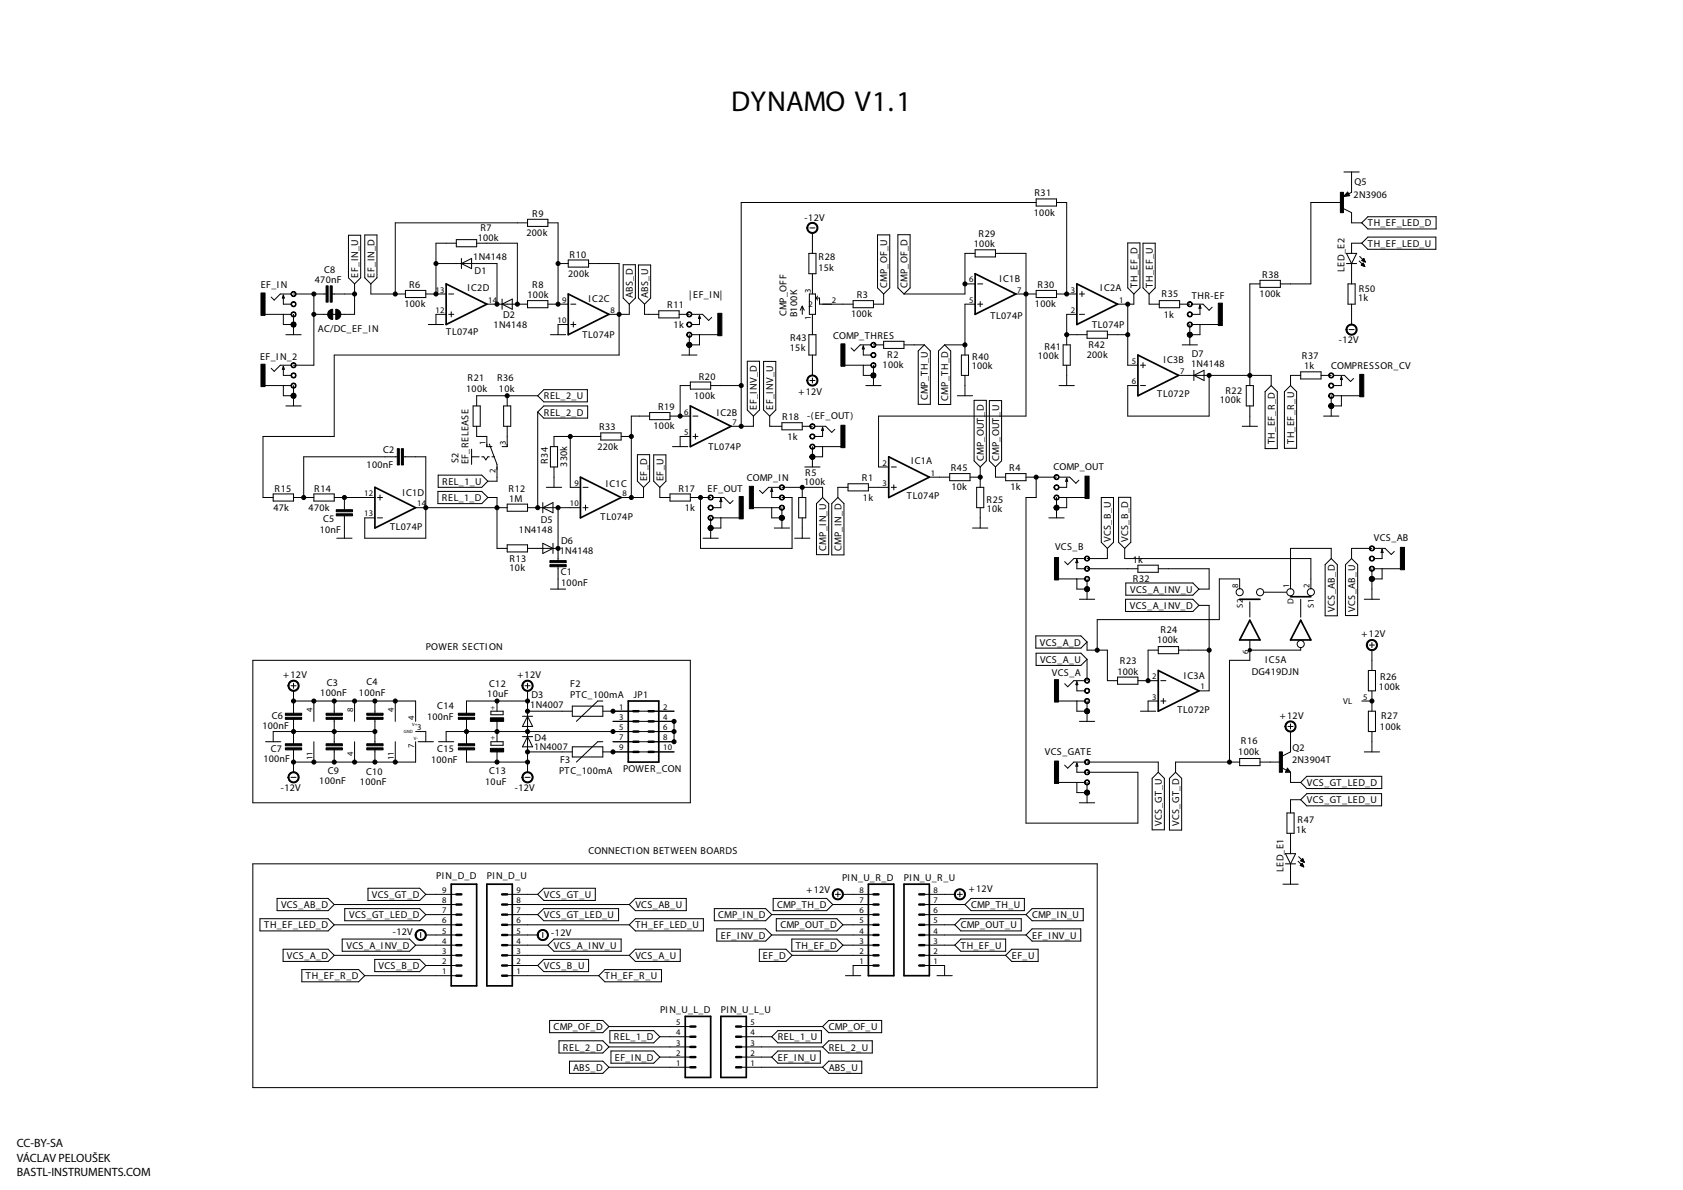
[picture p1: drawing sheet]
<svg xmlns="http://www.w3.org/2000/svg" width="420mm" height="297mm" viewBox="0 0 420 297" stroke-linecap="round" stroke-linejoin="round" font-family="sans-serif">
<defs><g id="words">
<text font-size="7.2" x="182.5" y="27.7">DYNAMO V1.1</text>
<g font-size="3">
<text x="4.2" y="286.3">CC-BY-SA</text>
<text x="4.2" y="289.9">VÁCLAV PELOUŠEK</text>
<text x="4.2" y="293.5">BASTL-INSTRUMENTS.COM</text>
</g>
<g font-size="2.5">
<text x="338.2" y="46.2">Q5</text>
<text x="258.1" y="53.8">100k</text>
<text x="258.2" y="49">R31</text>
<text x="337.9" y="49.5">2N3906</text>
<text x="119.9" y="57.7">R7</text>
<text x="131.4" y="58.9">200k</text>
<text x="132.9" y="54.1">R9</text>
<text x="200.9" y="55.2">-12V</text>
<text x="244.3" y="59.2">R29</text>
<text x="341.5" y="56.5">TH_EF_LED_D</text>
<text x="118.2" y="65">1N4148</text>
<text x="119.3" y="60.2">100k</text>
<text x="142.2" y="64.3">R10</text>
<text x="204.3" y="65">R28</text>
<text x="243.1" y="61.7">100k</text>
<text x="341.5" y="61.6">TH_EF_LED_U</text>
<text x="65.1" y="71.9">EF_IN</text>
<text x="78.6" y="70.7">470nF</text>
<text x="80.9" y="68.2">C8</text>
<text x="89.4" y="69.3" transform="rotate(-90 89.4 69.3)">EF_IN_U</text>
<text x="93.5" y="69.3" transform="rotate(-90 93.5 69.3)">EF_IN_D</text>
<text x="102.1" y="71.9">R6</text>
<text x="118.5" y="68.3">D1</text>
<text x="132.9" y="71.9">R8</text>
<text x="141.8" y="69.1">200k</text>
<text x="204.3" y="67.6">15k</text>
<text x="221.5" y="71.9" transform="rotate(-90 221.5 71.9)">CMP_OF_U</text>
<text x="226.6" y="71.9" transform="rotate(-90 226.6 71.9)">CMP_OF_D</text>
<text x="249.5" y="70.5">IC1B</text>
<text x="259" y="71.9">R30</text>
<text x="284" y="71.9" transform="rotate(-90 284 71.9)">TH_EF_D</text>
<text x="287.8" y="71.9" transform="rotate(-90 287.8 71.9)">TH_EF_U</text>
<text x="315.1" y="69.4">R38</text>
<text x="335.6" y="67.8" transform="rotate(-90 335.6 67.8)">LED_E2</text>
<text x="101" y="76.7">100k</text>
<text x="116.7" y="72.8">IC2D</text>
<text x="131.7" y="74.4">100k</text>
<text x="146.9" y="75.3">IC2C</text>
<text x="158" y="74.4" transform="rotate(-90 158 74.4)">ABS_D</text>
<text x="161.8" y="74.4" transform="rotate(-90 161.8 74.4)">ABS_U</text>
<text x="166.6" y="77">R11</text>
<text x="172.1" y="74.4">|EF_IN|</text>
<text x="213.9" y="74.4">R3</text>
<text x="258.4" y="76.7">100k</text>
<text x="274.7" y="72.8">IC2A</text>
<text x="290" y="74.2">R35</text>
<text x="297.5" y="74.7">THR-EF</text>
<text x="314.5" y="74.2">100k</text>
<text x="339.1" y="75.2">1k</text>
<text x="339.2" y="72.9">R50</text>
<text x="79.4" y="82.8">AC/DC_EF_IN</text>
<text x="111.4" y="83.6">TL074P</text>
<text x="123.2" y="81.8">1N4148</text>
<text x="125.6" y="79.5">D2</text>
<text x="168.2" y="81.8">1k</text>
<text x="196.3" y="79" transform="rotate(-90 196.3 79)">CMP_OFF</text>
<text x="199" y="79.2" transform="rotate(-90 199 79.2)">B100K</text>
<text x="212.5" y="79.2">100k</text>
<text x="247.2" y="79.7">TL074P</text>
<text x="272.6" y="81.8">TL074P</text>
<text x="290.5" y="79.5">1k</text>
<text x="64.9" y="89.9">EF_IN_2</text>
<text x="145.4" y="84.3">TL074P</text>
<text x="197.2" y="87.6">15k</text>
<text x="197.2" y="85">R43</text>
<text x="208" y="84.6">COMP_THRES</text>
<text x="221.5" y="89.4">R2</text>
<text x="242.7" y="89.9">R40</text>
<text x="259.1" y="89.6">100k</text>
<text x="260.7" y="87.3">R41</text>
<text x="271.3" y="89.4">200k</text>
<text x="271.7" y="86.9">R42</text>
<text x="297.6" y="89.1">D7</text>
<text x="325" y="89.7">R37</text>
<text x="334.2" y="85.7">-12V</text>
<text x="116.7" y="95.2">R21</text>
<text x="124.1" y="95.2">R36</text>
<text x="174.4" y="94.8">R20</text>
<text x="220.4" y="91.9">100k</text>
<text x="242.6" y="92.2">100k</text>
<text x="290.4" y="90.5">IC3B</text>
<text x="297.4" y="91.7">1N4148</text>
<text x="325.6" y="92.2">1k</text>
<text x="332.3" y="92.2">COMPRESSOR_CV</text>
<text x="116.4" y="97.8">100k</text>
<text x="124.6" y="97.8">10k</text>
<text x="135.8" y="99.7">REL_2_U</text>
<text x="173.3" y="99.6">100k</text>
<text x="199.3" y="98.7">+12V</text>
<text x="231.6" y="99.9" transform="rotate(-90 231.6 99.9)">CMP_TH_U</text>
<text x="236.7" y="100" transform="rotate(-90 236.7 100)">CMP_TH_D</text>
<text x="288.9" y="99">TL072P</text>
<text x="304.5" y="100.6">100k</text>
<text x="305.9" y="98.3">R22</text>
<text x="135.8" y="103.7">REL_2_D</text>
<text x="149.5" y="107.5">R33</text>
<text x="163.1" y="107.2">100k</text>
<text x="164.3" y="102.4">R19</text>
<text x="178.9" y="103.7">IC2B</text>
<text x="189" y="102.3" transform="rotate(-90 189 102.3)">EF_INV_D</text>
<text x="193" y="102.3" transform="rotate(-90 193 102.3)">EF_INV_U</text>
<text x="195.3" y="104.9">R18</text>
<text x="201.5" y="104.6">-(EF_OUT)</text>
<text x="95.6" y="113.1">C2</text>
<text x="149.1" y="112.2">220k</text>
<text x="176.9" y="112.3">TL074P</text>
<text x="196.6" y="109.7">1k</text>
<text x="318.2" y="110.9" transform="rotate(-90 318.2 110.9)">TH_EF_R_D</text>
<text x="323.1" y="110.9" transform="rotate(-90 323.1 110.9)">TH_EF_R_U</text>
<text x="91.5" y="116.7">100nF</text>
<text x="114.4" y="115.6" transform="rotate(-90 114.4 115.6)">S2</text>
<text x="117" y="115.9" transform="rotate(-90 117 115.9)">EF_RELEASE</text>
<text x="136.8" y="115.7" transform="rotate(-90 136.8 115.7)">R34</text>
<text x="141.6" y="116.5" transform="rotate(-90 141.6 116.5)">330k</text>
<text x="201" y="118.8">R5</text>
<text x="227.4" y="115.9">IC1A</text>
<text x="237.4" y="117.6">R45</text>
<text x="245.6" y="115" transform="rotate(-90 245.6 115)">CMP_OUT_D</text>
<text x="249.4" y="115" transform="rotate(-90 249.4 115)">CMP_OUT_U</text>
<text x="252" y="117.6">R4</text>
<text x="263" y="117.3">COMP_OUT</text>
<text x="68.5" y="122.7">R15</text>
<text x="78.4" y="122.7">R14</text>
<text x="100.5" y="123.8">IC1D</text>
<text x="110.3" y="125.1">REL_1_D</text>
<text x="110.4" y="121">REL_1_U</text>
<text x="126.9" y="122.7">R12</text>
<text x="127.1" y="125.2">1M</text>
<text x="151.3" y="121.5">IC1C</text>
<text x="161.5" y="120.1" transform="rotate(-90 161.5 120.1)">EF_D</text>
<text x="165.6" y="120.1" transform="rotate(-90 165.6 120.1)">EF_U</text>
<text x="169.4" y="122.7">R17</text>
<text x="176.6" y="122.9">EF_OUT</text>
<text x="186.4" y="120.1">COMP_IN</text>
<text x="200.8" y="121.1">100k</text>
<text x="215.1" y="120.2">R1</text>
<text x="215.4" y="125">1k</text>
<text x="226.4" y="124.4">TL074P</text>
<text x="237.5" y="122.4">10k</text>
<text x="246.3" y="125.5">R25</text>
<text x="252.3" y="122.4">1k</text>
<text x="68.2" y="127.5">47k</text>
<text x="77.1" y="127.5">470k</text>
<text x="80.7" y="130.4">C5</text>
<text x="135" y="130.5">D5</text>
<text x="149.9" y="129.8">TL074P</text>
<text x="170.9" y="127.5">1k</text>
<text x="246.3" y="127.7">10k</text>
<text x="79.8" y="133">10nF</text>
<text x="97.4" y="132.3">TL074P</text>
<text x="129.6" y="133.1">1N4148</text>
<text x="140.1" y="135.9">D6</text>
<text x="206.2" y="137.5" transform="rotate(-90 206.2 137.5)">CMP_IN_U</text>
<text x="210.1" y="137.5" transform="rotate(-90 210.1 137.5)">CMP_IN_D</text>
<text x="263.4" y="137.4">VCS_B</text>
<text x="277.4" y="135.4" transform="rotate(-90 277.4 135.4)">VCS_B_U</text>
<text x="281.7" y="135.4" transform="rotate(-90 281.7 135.4)">VCS_B_D</text>
<text x="343" y="135.1">VCS_AB</text>
<text x="127.2" y="142.5">10k</text>
<text x="127.2" y="140.2">R13</text>
<text x="139.8" y="138.2">1N4148</text>
<text x="140" y="143.6">C1</text>
<text x="282.8" y="140.4">1k</text>
<text x="140.1" y="146.2">100nF</text>
<text x="282.1" y="147.9">VCS_A_INV_U</text>
<text x="282.8" y="145.2">R32</text>
<text x="282.1" y="152">VCS_A_INV_D</text>
<text x="333.2" y="152.7" transform="rotate(-90 333.2 152.7)">VCS_AB_D</text>
<text x="338.3" y="152.7" transform="rotate(-90 338.3 152.7)">VCS_AB_U</text>
<text x="259.6" y="161.1">VCS_A_D</text>
<text x="288.8" y="160.5">100k</text>
<text x="289.7" y="158">R24</text>
<text x="339.9" y="159.1">+12V</text>
<text x="106.3" y="162.3">POWER SECTION</text>
<text x="259.6" y="165.5">VCS_A_U</text>
<text x="279.6" y="165.9">R23</text>
<text x="315.9" y="165.6">IC5A</text>
<text x="70.7" y="169.3">+12V</text>
<text x="80" y="173.8">100nF</text>
<text x="81.6" y="171.3">C3</text>
<text x="89.6" y="173.8">100nF</text>
<text x="91.5" y="171">C4</text>
<text x="121.6" y="174">10uF</text>
<text x="122.2" y="171.4">C12</text>
<text x="129.2" y="169.3">+12V</text>
<text x="142.3" y="171.4">F2</text>
<text x="262.6" y="168.6">VCS_A</text>
<text x="278.9" y="168.4">100k</text>
<text x="295.5" y="169.5">IC3A</text>
<text x="312.5" y="168.4">DG419DJN</text>
<text x="344.2" y="172.2">100k</text>
<text x="344.5" y="169.6">R26</text>
<text x="67.9" y="179.4">C6</text>
<text x="106.6" y="179.7">100nF</text>
<text x="109.2" y="176.9">C14</text>
<text x="132.4" y="176.7">1N4007</text>
<text x="132.7" y="174.2">D3</text>
<text x="142.4" y="174.2">PTC_100mA</text>
<text x="158.1" y="174.2">JP1</text>
<text x="294" y="178">TL072P</text>
<text x="319.5" y="179.4">+12V</text>
<text x="344.8" y="179.5">R27</text>
<text x="65.5" y="182">100nF</text>
<text x="133.5" y="184.9">D4</text>
<text x="309.8" y="185.7">R16</text>
<text x="344.5" y="182.1">100k</text>
<text x="65.7" y="190.1">100nF</text>
<text x="67.6" y="187.8">C7</text>
<text x="107.6" y="190.4">100nF</text>
<text x="109.2" y="187.8">C15</text>
<text x="133.4" y="187.1">1N4007</text>
<text x="139.8" y="190.5">F3</text>
<text x="260.9" y="188.4">VCS_GATE</text>
<text x="309.1" y="188.4">100k</text>
<text x="322.6" y="190.5">2N3904T</text>
<text x="322.7" y="187.4">Q2</text>
<text x="70.1" y="197.5">-12V</text>
<text x="79.7" y="195.7">100nF</text>
<text x="81.9" y="193.1">C9</text>
<text x="89.9" y="195.9">100nF</text>
<text x="91.4" y="193.4">C10</text>
<text x="121.1" y="195.8">10uF</text>
<text x="122.2" y="193.3">C13</text>
<text x="128.5" y="197.5">-12V</text>
<text x="139.6" y="193.3">PTC_100mA</text>
<text x="155.5" y="192.8">POWER_CON</text>
<text x="326.2" y="196.2">VCS_GT_LED_D</text>
<text x="326.2" y="200.5">VCS_GT_LED_U</text>
<text x="290.1" y="206.1" transform="rotate(-90 290.1 206.1)">VCS_GT_U</text>
<text x="294.4" y="206.2" transform="rotate(-90 294.4 206.2)">VCS_GT_D</text>
<text x="323.6" y="208">1k</text>
<text x="324" y="205.4">R47</text>
<text x="146.9" y="213.1">CONNECTION BETWEEN BOARDS</text>
<text x="108.9" y="219.4">PIN_D_D</text>
<text x="121.5" y="219.4">PIN_D_U</text>
<text x="210.2" y="219.9">PIN_U_R_D</text>
<text x="225.7" y="219.9">PIN_U_R_U</text>
<text x="320.4" y="217.6" transform="rotate(-90 320.4 217.6)">LED_E1</text>
<text x="70.2" y="226.7">VCS_AB_D</text>
<text x="92.9" y="224.1">VCS_GT_D</text>
<text x="135.8" y="224.1">VCS_GT_U</text>
<text x="158.6" y="226.7">VCS_AB_U</text>
<text x="194" y="226.7">CMP_TH_D</text>
<text x="201.3" y="222.9">+12V</text>
<text x="241.9" y="222.6">+12V</text>
<text x="242.4" y="226.7">CMP_TH_U</text>
<text x="66" y="231.7">TH_EF_LED_D</text>
<text x="87.2" y="229.2">VCS_GT_LED_D</text>
<text x="98" y="233.3">-12V</text>
<text x="135.8" y="229.2">VCS_GT_LED_U</text>
<text x="137.6" y="233.5">-12V</text>
<text x="158.6" y="231.7">TH_EF_LED_U</text>
<text x="179.3" y="229.2">CMP_IN_D</text>
<text x="194.9" y="231.7">CMP_OUT_D</text>
<text x="239.9" y="231.7">CMP_OUT_U</text>
<text x="257.7" y="229.2">CMP_IN_U</text>
<text x="71.6" y="239.4">VCS_A_D</text>
<text x="86.5" y="236.8">VCS_A_INV_D</text>
<text x="138.3" y="236.8">VCS_A_INV_U</text>
<text x="158.6" y="239.4">VCS_A_U</text>
<text x="179.9" y="234.3">EF_INV_D</text>
<text x="190.5" y="239.4">EF_D</text>
<text x="198.6" y="236.8">TH_EF_D</text>
<text x="239.9" y="236.8">TH_EF_U</text>
<text x="252.6" y="239.4">EF_U</text>
<text x="257.7" y="234.3">EF_INV_U</text>
<text x="76.4" y="244.4">TH_EF_R_D</text>
<text x="94.5" y="241.9">VCS_B_D</text>
<text x="135.8" y="241.9">VCS_B_U</text>
<text x="151" y="244.4">TH_EF_R_U</text>
<text x="138.2" y="257.1">CMP_OF_D</text>
<text x="164.8" y="252.9">PIN_U_L_D</text>
<text x="180" y="252.9">PIN_U_L_U</text>
<text x="206.9" y="257.1">CMP_OF_U</text>
<text x="140.5" y="262.2">REL_2_D</text>
<text x="153.2" y="259.7">REL_1_D</text>
<text x="194.2" y="259.7">REL_1_U</text>
<text x="206.9" y="262.2">REL_2_U</text>
<text x="143.1" y="267.3">ABS_D</text>
<text x="153.5" y="264.8">EF_IN_D</text>
<text x="194.2" y="264.8">EF_IN_U</text>
<text x="206.9" y="267.3">ABS_U</text>
</g>
<g font-size="2.1">
<text x="241.9" y="70.5">6</text>
<text x="108.7" y="73">13</text>
<text x="121.9" y="75.6">14</text>
<text x="140.3" y="75.6">9</text>
<text x="201.9" y="76.7">2</text>
<text x="202.5" y="73" transform="rotate(-90 202.5 73)">3</text>
<text x="207.7" y="75.6">2</text>
<text x="241.9" y="75.6">5</text>
<text x="254" y="73">7</text>
<text x="267.3" y="73">3</text>
<text x="279.4" y="75.6">1</text>
<text x="108.7" y="78.1">12</text>
<text x="139.2" y="80.7">10</text>
<text x="152.4" y="78.1">8</text>
<text x="202.5" y="80" transform="rotate(-90 202.5 80)">1</text>
<text x="267.3" y="78.1">2</text>
<text x="282.6" y="95.9">6</text>
<text x="282.6" y="90.8">5</text>
<text x="294.6" y="93.4">7</text>
<text x="170.8" y="103.5">6</text>
<text x="182.8" y="106.1">7</text>
<text x="121.2" y="111.1" transform="rotate(-90 121.2 111.1)">1</text>
<text x="126.3" y="111.1" transform="rotate(-90 126.3 111.1)">3</text>
<text x="170.8" y="108.6">5</text>
<text x="123.7" y="118.1" transform="rotate(-90 123.7 118.1)">2</text>
<text x="220.3" y="116.2">2</text>
<text x="232.4" y="118.8">1</text>
<text x="90.9" y="123.8">12</text>
<text x="143.4" y="121.3">9</text>
<text x="155.4" y="123.8">8</text>
<text x="220.3" y="121.3">3</text>
<text x="90.9" y="128.9">13</text>
<text x="104.1" y="126.4">14</text>
<text x="142.2" y="126.4">10</text>
<text x="309.1" y="146.7" transform="rotate(-90 309.1 146.7)">8</text>
<text x="321.8" y="146.7" transform="rotate(-90 321.8 146.7)">1</text>
<text x="326.9" y="146.7" transform="rotate(-90 326.9 146.7)">2</text>
<text x="310.2" y="151.7" transform="rotate(-90 310.2 151.7)">S2</text>
<text x="322.9" y="150.8" transform="rotate(-90 322.9 150.8)">D</text>
<text x="328" y="151.7" transform="rotate(-90 328 151.7)">S1</text>
<text x="311.7" y="163.2" transform="rotate(-90 311.7 163.2)">6</text>
<text x="287.6" y="169.5">2</text>
<text x="299.7" y="172.1">1</text>
<text x="78" y="177.7" transform="rotate(-90 78 177.7)">4</text>
<text x="88.2" y="177.7" transform="rotate(-90 88.2 177.7)">8</text>
<text x="98.3" y="177.7" transform="rotate(-90 98.3 177.7)">4</text>
<text x="103.4" y="179.7" transform="rotate(-90 103.4 179.7)">4</text>
<text x="154.6" y="179.7">3</text>
<text x="154.6" y="177.2">1</text>
<text x="165.5" y="179.7">4</text>
<text x="165.5" y="177.2">2</text>
<text x="287.6" y="174.6">3</text>
<text x="335.3" y="175.7">VL</text>
<text x="340.3" y="174.6">5</text>
<text x="104.1" y="182.2">3</text>
<text x="154.6" y="184.8">7</text>
<text x="154.6" y="182.2">5</text>
<text x="165.5" y="184.8">8</text>
<text x="165.5" y="182.2">6</text>
<text x="78" y="189.8" transform="rotate(-90 78 189.8)">11</text>
<text x="88.2" y="188.6" transform="rotate(-90 88.2 188.6)">4</text>
<text x="98.3" y="189.8" transform="rotate(-90 98.3 189.8)">11</text>
<text x="103.4" y="186.7" transform="rotate(-90 103.4 186.7)">7</text>
<text x="154.6" y="187.3">9</text>
<text x="165.5" y="187.3">10</text>
<text x="110.4" y="228">7</text>
<text x="110.4" y="225.4">8</text>
<text x="110.4" y="222.9">9</text>
<text x="129" y="228">7</text>
<text x="129" y="225.4">8</text>
<text x="129" y="222.9">9</text>
<text x="214.5" y="228">6</text>
<text x="214.5" y="225.4">7</text>
<text x="214.5" y="222.9">8</text>
<text x="233.1" y="228">6</text>
<text x="233.1" y="225.4">7</text>
<text x="233.1" y="222.9">8</text>
<text x="110.4" y="233">5</text>
<text x="110.4" y="230.5">6</text>
<text x="129" y="233">5</text>
<text x="129" y="230.5">6</text>
<text x="214.5" y="233">4</text>
<text x="214.5" y="230.5">5</text>
<text x="233.1" y="233">4</text>
<text x="233.1" y="230.5">5</text>
<text x="110.4" y="238.1">3</text>
<text x="110.4" y="235.6">4</text>
<text x="129" y="238.1">3</text>
<text x="129" y="235.6">4</text>
<text x="214.5" y="238.1">2</text>
<text x="214.5" y="235.6">3</text>
<text x="233.1" y="238.1">2</text>
<text x="233.1" y="235.6">3</text>
<text x="110.4" y="243.2">1</text>
<text x="110.4" y="240.7">2</text>
<text x="129" y="243.2">1</text>
<text x="129" y="240.7">2</text>
<text x="214.5" y="240.7">1</text>
<text x="233.1" y="240.7">1</text>
<text x="168.8" y="255.9">5</text>
<text x="187.4" y="255.9">5</text>
<text x="168.8" y="263.5">2</text>
<text x="168.8" y="261">3</text>
<text x="168.8" y="258.4">4</text>
<text x="187.4" y="263.5">2</text>
<text x="187.4" y="261">3</text>
<text x="187.4" y="258.4">4</text>
<text x="168.8" y="266.1">1</text>
<text x="187.4" y="266.1">1</text>
</g>
<g font-size="1.8">
<text x="123.5" y="177.1" transform="rotate(-90 123.5 177.1)">+</text>
<text x="123.5" y="184.7" transform="rotate(-90 123.5 184.7)">+</text>
</g>
<g font-size="1.1">
<text x="100.8" y="182.9">GND</text>
<text x="102.9" y="181.3">V+</text>
<text x="103.3" y="184.6">V-</text>
</g>
</g></defs>
<!-- layer: Vrstva 1 -->
<g fill="none" stroke="#000" stroke-width=".25">
<path d="M87 58.7h3v10.6l-1.5 1.6-1.5-1.6zM91.1 58.7h3v10.6l-1.5 1.6-1.5-1.6zM113.9 59.8h5.1v1.8h-5.1zM131.7 55.6h-33v17.8M131.7 54.7h5.1v1.8h-5.1zM136.8 55.6h2.5v20.3M201.8 55.9a1.4 1.4 0 0 1 2.2 .3 1.4 1.4 0 0 1-.8 2 1.4 1.4 0 0 1-1.8-1.3h.3a1.14 1.14 0 0 1 1.7-1 1.14 1.14 0 0 1 .1 2 1.14 1.14 0 0 1-1.8-.7v-.3h-.3zM202.2 56.9h1.3M202.8 58.2v5M219.1 58.6h3v13.3l-1.5 1.5-1.5-1.5zM224.2 58.6h3v13.3l-1.5 1.5-1.5-1.5zM258.7 50.5h-73.7v55.9"/>
<path d="M258.7 49.7h5.1v1.7h-5.1zM263.8 50.5h2.5v22.9M334.9 50.5h-7.6v20.4h-7.7M335.4 52.1l2 1v2.5h2.6M335.5 42.9h3.8M336.4 48.6h-.4l.4-.2 .3 .4-1.1 .1 .8-.8 .4 .7M336.4 47.9l.6 1-1.6 .2zM337.4 42.9v5.1l-.7 .4M341.5 54.1h17v3h-17l-1.5-1.5zM341.5 59.2h17v3h-17l-1.5-1.5zM66.2 78.5h6.5M70.7 78.5v2.5h1.9"/>
<path d="M70.7 73.6v2.3h2M70.7 73.6l.3 .8h-.5zM72.7 73.4h-2.7l-1.5 1.5-.8-.8M72.8 73a.64 .64 0 0 1 1 .1 .64 .64 0 0 1-.3 .9 .64 .64 0 0 1-.9-.6h.2a.49 .49 0 0 1 .7-.5 .49 .49 0 0 1 .1 .8 .49 .49 0 0 1-.8-.1l-.2-.2zM72.8 75.5a.64 .64 0 0 1 1 .1 .64 .64 0 0 1-.3 1 .64 .64 0 0 1-.9-.7h.2a.49 .49 0 0 1 .7-.4 .49 .49 0 0 1 .1 .8 .49 .49 0 0 1-.8-.2l-.2-.2zM72.8 78a.64 .64 0 0 1 1 .1 .64 .64 0 0 1-.3 1 .64 .64 0 0 1-.9-.6h.2a.49 .49 0 0 1 .7-.5 .49 .49 0 0 1 .1 .8 .49 .49 0 0 1-.8-.1l-.2-.2zM73.3 73.4h8.1M73.3 78.5v5M78.4 78.5h3.4M78.4 73.4v17.8h-5.1M82.1 77.6l1-.4v2.5a1.27 1.27 0 0 1-1.2-.7 1.27 1.27 0 0 1 .2-1.4zM82.7 78.5h1.8"/>
<path d="M82.9 73.4h5.6M83.8 77.2a1.26 1.26 0 0 1 1.3 1.3h-1.3zM83.8 78.5h1.3a1.23 1.23 0 0 1-1.3 1.2zM88.5 70.9v7.6h-3.4M92.6 70.9v2.5h8.6M101.2 72.5h5.1v1.8h-5.1zM106.3 73.4h5.1M108.8 65.8h15.3v10.1M111.4 78.5h-2.6v2.5M112 78.5h1.3M112 73.4h1.3M112.6 77.8v1.3"/>
<path d="M113.9 60.7h-5.1v12.7M115.2 65.8l2.5-1.3v2.6zM115.2 64.5v2.6M119 60.7h10.2v15.2M121.5 75.9h10.2M125.3 75.9l2.6-1.2v2.5zM125.3 74.7v2.5M131.7 75h5.1v1.8h-5.1zM136.8 75.9h5.1M139.3 65.8h2.6M141.9 64.9h5v1.8h-5zM142.5 75.9h1.3"/>
<path d="M146.9 65.8h7.7v22.8h-71.2v20.3h-17.7v15.3h2.5M155.6 66.1h3v8.3l-1.5 1.5-1.5-1.5zM157.1 75.9v2.6h-5.1M159.4 66.1h3v8.3l-1.5 1.5-1.5-1.5zM160.9 75.9v2.6h3.6M164.5 77.6h5v1.8h-5zM169.5 78.5h2.6M171.6 78a.65 .65 0 0 1 1 .1 .65 .65 0 0 1-.4 1 .65 .65 0 0 1-.8-.6h.2a.5 .5 0 0 1 .7-.4 .5 .5 0 0 1 .1 .8 .5 .5 0 0 1-.8-.2l-.2-.2zM172.7 78.5h2.7l1.5 1.5 .8-.8M174.6 78.7v2.3h-1.9M174.6 78.7l.3 .8h-.5zM200.3 76.4v2.1"/>
<path d="M200.3 76.4l-.5 1M200.3 76.4l.5 1M201.9 63.2h1.8v5.1h-1.8zM202.1 73.4h1.5v5.1h-1.5zM202.8 68.3v5.1M202.8 78.5v5M203.8 74.4l.3 .5M203.8 74.4h.8v1.5h8.4M204.1 73.9l-.3 .5M213 75h5.1v1.8h-5.1zM220.6 73.4v2.5h-2.5M240.9 70.9h2.5"/>
<path d="M243.4 75.9h-2.5v12.7M243.4 63.2h-2.5v10.2h-15.2M243.4 62.4h5.1v1.7h-5.1zM244.1 75.9h1.2M244.1 70.9h1.2M244.7 75.3v1.3M248.5 63.2h7.6v40.7h-36.8v12.7h2.6M253.6 73.4h5.1M258.7 72.5h5.1v1.8h-5.1zM263.8 73.4h5M268.8 78.5h-2.5v7.6M269.5 78.5h1.2"/>
<path d="M269.5 73.4h1.2M270.1 72.7v1.3M281.5 60.6h3.1v11.3l-1.5 1.5-1.6-1.5zM281.5 75.9v15.3h2.6M283.1 73.4v2.5h-4.1M285.3 60.7h3.1v11.2l-1.5 1.5-1.6-1.5zM286.9 73.4v2.5h2.5M289.4 75h5.1v1.8h-5.1zM294.5 75.9h2.5M296.6 75.5a.64 .64 0 0 1 1 .1 .64 .64 0 0 1-.4 1 .64 .64 0 0 1-.8-.7h.1a.5 .5 0 0 1 .8-.4 .5 .5 0 0 1 .1 .8 .5 .5 0 0 1-.8-.2l-.2-.2zM296.6 78a.64 .64 0 0 1 1 .1 .64 .64 0 0 1-.4 1 .64 .64 0 0 1-.8-.6h.1a.5 .5 0 0 1 .8-.4 .5 .5 0 0 1 .1 .8 .5 .5 0 0 1-.8-.2l-.2-.2zM297.6 75.9h2.7l1.6 1.5 .7-.7"/>
<path d="M299.6 76.2v2.3h-2M299.6 76.2l.2 .7h-.5zM314.6 70h5v1.7h-5zM314.6 70.9h-2.6v25.3M336.1 65.8h2.6M336.1 63.2h2.6l-1.3 2.6zM336.5 70.9h1.8v5h-1.8zM337.4 65.8v5.1M337.4 75.9v5.1M339.3 65.2l1.4 1.3M339.4 64l1.4 1.4M339.8 66.2l.5-.5 .4 .8z"/>
<path d="M339.9 66.1h.6M340 65l.8 .4M340 60.7h-2.6v2.5M340 65h.7M340 66.2h.6M340 66h.5M340.1 64.9h.5M340.1 65.9h.3M340.2 64.8h.4M340.2 65.7h.2M340.3 65.2h.4M340.3 66.4h.3"/>
<path d="M340.3 64.7h.2M340.4 64.5h.1M340.5 64.5l-.5 .5M340.5 64.5l.3 .9M340.5 65.3h.3M340.6 66.5h.1M340.8 65.4h.1M66.2 96.2h6.5M70.7 91.4v2.3h2M70.7 96.2v2.6h1.9M70.7 91.4l.3 .8h-.5zM71.4 83.5h3.8"/>
<path d="M72.7 91.2h-2.7l-1.5 1.5-.8-.8M72.8 80.6a.64 .64 0 0 1 1 .1 .64 .64 0 0 1-.3 .9 .64 .64 0 0 1-.9-.6h.2a.49 .49 0 0 1 .7-.5 .49 .49 0 0 1 .1 .8 .49 .49 0 0 1-.8-.1l-.2-.2zM72.8 90.7a.64 .64 0 0 1 1 .1 .64 .64 0 0 1-.3 1 .64 .64 0 0 1-.9-.6h.2a.49 .49 0 0 1 .7-.5 .49 .49 0 0 1 .1 .8 .49 .49 0 0 1-.8-.1l-.2-.2zM72.8 93.3a.64 .64 0 0 1 1 .1 .64 .64 0 0 1-.3 .9 .64 .64 0 0 1-.9-.6h.2a.49 .49 0 0 1 .7-.5 .49 .49 0 0 1 .1 .8 .49 .49 0 0 1-.8-.1l-.2-.2zM72.8 95.8a.64 .64 0 0 1 1 .1 .64 .64 0 0 1-.3 1 .64 .64 0 0 1-.9-.7h.2a.49 .49 0 0 1 .7-.4 .49 .49 0 0 1 .1 .8 .49 .49 0 0 1-.8-.2l-.2-.2zM72.8 98.4a.64 .64 0 0 1 1 .1 .64 .64 0 0 1-.3 .9 .64 .64 0 0 1-.9-.6h.2a.49 .49 0 0 1 .7-.5 .49 .49 0 0 1 .1 .8 .49 .49 0 0 1-.8-.1l-.2-.2zM73.3 96.2v5.1M106.9 81h3.8M126.6 98.8v2.5M134.2 98.8h-15.2v2.5M135.8 97.3h10.8v3h-10.8l-1.6-1.5zM137.4 83.5h3.8"/>
<path d="M141.9 81h-2.6v2.5M142.5 81h1.3M143.1 80.4v1.2M170.2 88.6h3.8M171.6 80.6a.65 .65 0 0 1 1 .1 .65 .65 0 0 1-.4 .9 .65 .65 0 0 1-.8-.6h.2a.5 .5 0 0 1 .7-.4 .5 .5 0 0 1 .1 .8 .5 .5 0 0 1-.8-.2l-.2-.2zM171.6 83.1a.65 .65 0 0 1 1 .1 .65 .65 0 0 1-.4 1 .65 .65 0 0 1-.8-.7h.2a.5 .5 0 0 1 .7-.4 .5 .5 0 0 1 .1 .9 .5 .5 0 0 1-.8-.3l-.2-.2zM171.6 85.7a.65 .65 0 0 1 1 .1 .65 .65 0 0 1-.4 .9 .65 .65 0 0 1-.8-.6h.2a.5 .5 0 0 1 .7-.4 .5 .5 0 0 1 .1 .8 .5 .5 0 0 1-.8-.2l-.2-.2zM172.1 83.5v5.1M172.3 95.4h5.1v1.7h-5.1zM172.3 96.2h-2.5v7.7M172.7 83.5h6.5M174.6 83.5v2.6h-1.9"/>
<path d="M177.4 96.2h7.6M186.6 90.2h3v12.1l-1.5 1.6-1.5-1.6zM190.6 90.2h3.1v12.1l-1.5 1.6-1.6-1.6zM201.8 94a1.4 1.4 0 0 1 2.2 .3 1.4 1.4 0 0 1-.8 2 1.4 1.4 0 0 1-1.8-1.3h.3a1.14 1.14 0 0 1 1.7-1 1.14 1.14 0 0 1 .1 2 1.14 1.14 0 0 1-1.8-.7v-.3h-.3zM201.9 83.5h1.8v5.1h-1.8zM202.2 95h1.3M202.8 88.6v5.1M202.8 94.3v1.3M210.9 91.2h6.6M215.5 86.3v2.3h2M215.5 91.2v2.5h1.9M215.5 86.3l.3 .8h-.5z"/>
<path d="M216.2 96.2h3.8M217.5 86.1h-2.7l-1.6 1.5-.7-.8M217.6 85.7a.64 .64 0 0 1 1 .1 .64 .64 0 0 1-.4 .9 .64 .64 0 0 1-.8-.6h.2a.49 .49 0 0 1 .6-.5 .49 .49 0 0 1 .2 .8 .49 .49 0 0 1-.8-.1l-.2-.2zM217.6 88.2a.64 .64 0 0 1 1 .1 .64 .64 0 0 1-.4 1 .64 .64 0 0 1-.8-.7h.2a.49 .49 0 0 1 .6-.4 .49 .49 0 0 1 .2 .8 .49 .49 0 0 1-.8-.2l-.2-.2zM217.6 90.7a.64 .64 0 0 1 1 .1 .64 .64 0 0 1-.4 1 .64 .64 0 0 1-.8-.6h.2a.49 .49 0 0 1 .6-.5 .49 .49 0 0 1 .2 .8 .49 .49 0 0 1-.8-.1l-.2-.2zM217.6 93.3a.64 .64 0 0 1 1 .1 .64 .64 0 0 1-.4 .9 .64 .64 0 0 1-.8-.6h.2a.49 .49 0 0 1 .6-.5 .49 .49 0 0 1 .2 .8 .49 .49 0 0 1-.8-.1l-.2-.2zM218.1 86.1h2.5M218.1 91.2v5M220.6 85.2h5.1v1.8h-5.1zM225.7 86.1h5.1M230.8 86.1l1.5 1.5v13.3h-3.1v-13.3zM234.3 87.6l1.5-1.5 1.5 1.5v13.4h-3z"/>
<path d="M235.8 86.1h5.1M239 98.8h3.8M240 88.6h1.8v5.1h-1.8zM240.9 93.7v5.1M243.2 99.9h3v15.1l-1.5 1.6-1.5-1.6zM247 100h3v15l-1.5 1.6-1.5-1.6zM264.4 96.2h3.8M265.4 86.1h1.8v5.1h-1.8zM266.3 83.5h5.1M266.3 91.2v5M271.4 82.7h5.1v1.7h-5.1zM276.5 83.5h5"/>
<path d="M284.7 91.2h1.3M284.7 96.2h1.3M285.3 90.5v1.3M294.2 93.7h23.2v2.5M295.1 86.1h3.8M296.6 80.6a.64 .64 0 0 1 1 .1 .64 .64 0 0 1-.4 .9 .64 .64 0 0 1-.8-.6h.1a.5 .5 0 0 1 .8-.4 .5 .5 0 0 1 .1 .8 .5 .5 0 0 1-.8-.2l-.2-.2zM296.6 83.1a.64 .64 0 0 1 1 .1 .64 .64 0 0 1-.4 1 .64 .64 0 0 1-.8-.7h.1a.5 .5 0 0 1 .8-.4 .5 .5 0 0 1 .1 .9 .5 .5 0 0 1-.8-.3l-.2-.2zM297 81v5.1M297.6 81h6.5M298 92.4v2.6M298 93.7l2.6-1.3v2.6zM299.6 81v2.5h-1.9"/>
<path d="M301.9 93.7v10.2h-20.4v-7.7h2.6M311.1 96.2h1.8v5.1h-1.8zM317.4 96.2l1.5 1.6v14.2h-3.1v-14.2zM320.7 97.8l1.5-1.6 1.5 1.6v14.1h-3zM324.7 93.7h-2.5v2.5M324.7 92.8h5.1v1.8h-5.1zM329.8 93.7h2.5M331.9 93.3a.65 .65 0 0 1 1 .1 .65 .65 0 0 1-.4 .9 .65 .65 0 0 1-.8-.6h.2a.5 .5 0 0 1 .7-.4 .5 .5 0 0 1 .1 .8 .5 .5 0 0 1-.8-.2l-.2-.2zM331.9 95.8a.65 .65 0 0 1 1 .1 .65 .65 0 0 1-.4 1 .65 .65 0 0 1-.8-.7h.2a.5 .5 0 0 1 .7-.4 .5 .5 0 0 1 .1 .9 .5 .5 0 0 1-.8-.3l-.2-.2zM331.9 98.4a.65 .65 0 0 1 1 .1 .65 .65 0 0 1-.4 .9 .65 .65 0 0 1-.8-.6h.2a.5 .5 0 0 1 .7-.4 .5 .5 0 0 1 .1 .8 .5 .5 0 0 1-.8-.2l-.2-.2zM332.3 98.8v5.1M332.9 93.7h2.7l1.6 1.5 .7-.7"/>
<path d="M332.9 98.8h6.5M334.9 98.8v2.5h-1.9M334.9 94v2.2h-2M334.9 94l.2 .7h-.5zM336.4 81.3a1.4 1.4 0 0 1 2.2 .3 1.4 1.4 0 0 1-.8 2 1.4 1.4 0 0 1-1.8-1.3h.3a1.14 1.14 0 0 1 1.6-1.1 1.14 1.14 0 0 1 .2 1.9 1.14 1.14 0 0 1-1.8-.5v-.3h-.3zM336.8 82.3h1.3M71.4 101.3h3.8M99.2 114h-23.4v10.2M100.7 114h5.6v20.3h-15.2v-5h2.5M109.4 118.6h10.9l1.5 1.5-1.5 1.5h-10.9zM117.7 112.1v3.8M117.7 114h1.9"/>
<path d="M118.1 101.3h1.8v5.1h-1.8zM119 106.4v2.5h2.5v2.6h1.3M120.3 114h.5l.5 .8 .5-.8h.4M122.2 110.8l1.9 5.1v4.2h-2.3M122.8 114h.6M125.7 101.3h1.8v5.1h-1.8zM126.6 106.4v5.1h-1.3M134.2 102.8v23.9M135.8 101.3h10.9v3.1h-10.9l-1.6-1.6zM137.4 111.5h1.8v5.1h-1.8zM138.3 116.6v5M142.4 108.9v12.7h2.5"/>
<path d="M150 108.9h-11.7v2.6M150 108.1h5.1v1.7h-5.1zM155.1 108.9h2.5M159.1 113.5h3.1v6.6l-1.5 1.5-1.6-1.5zM162.2 103.9h-4.6v20.3M162.2 103h5.1v1.8h-5.1zM163.2 113.5h3v6.6l-1.5 1.5-1.5-1.5zM167.3 103.9h5M167.9 111.5h3.8M172.3 108.9h-2.5v2.6M173 108.9h1.2M173 103.9h1.2"/>
<path d="M173.6 108.3v1.3M188.1 103.9v2.5h-5.6M192.2 103.9v2.5h3M195.2 105.5h5.1v1.8h-5.1zM200.3 106.4h2.5M200.9 116.6h3.8M202.3 106a.65 .65 0 0 1 1.1 .1 .65 .65 0 0 1-.4 .9 .65 .65 0 0 1-.8-.6h.1a.5 .5 0 0 1 .7-.5 .5 .5 0 0 1 .2 .8 .5 .5 0 0 1-.8-.1l-.2-.2zM202.3 108.5a.65 .65 0 0 1 1.1 .1 .65 .65 0 0 1-.4 1 .65 .65 0 0 1-.8-.7h.1a.5 .5 0 0 1 .7-.4 .5 .5 0 0 1 .2 .8 .5 .5 0 0 1-.8-.2l-.2-.2zM202.3 111.1a.65 .65 0 0 1 1.1 .1 .65 .65 0 0 1-.4 .9 .65 .65 0 0 1-.8-.6h.1a.5 .5 0 0 1 .7-.5 .5 .5 0 0 1 .2 .8 .5 .5 0 0 1-.8-.1l-.2-.2zM202.3 113.6a.65 .65 0 0 1 1.1 .1 .65 .65 0 0 1-.4 1 .65 .65 0 0 1-.8-.7h.1a.5 .5 0 0 1 .7-.5 .5 .5 0 0 1 .2 .9 .5 .5 0 0 1-.8-.2l-.2-.2zM202.8 111.5v5.1M203.4 111.5h6.5"/>
<path d="M203.4 106.4h2.7l1.5 1.5 .8-.7M205.4 111.5v2.5h-1.9M205.4 106.7v2.2h-2M205.4 106.7l.2 .7h-.5zM222.5 116.6h1.3M232 119.1h5.1M237.1 118.2h5.1v1.8h-5.1zM242.2 119.1h2.5M244.7 116.6v5M248.5 116.6v2.5h2.6M251.1 118.2h5v1.8h-5zM256.1 119.1h7.7"/>
<path d="M258.7 119.1v5.1h-2.6v81.3h28v-12.7h-12.7M263.3 118.7a.64 .64 0 0 1 1 .1 .64 .64 0 0 1-.4 .9 .64 .64 0 0 1-.8-.6h.2a.49 .49 0 0 1 .6-.5 .49 .49 0 0 1 .2 .8 .49 .49 0 0 1-.8-.1l-.2-.2zM264.3 119.1h2.8l1.5 1.5 .7-.7M266.3 119.4v2.2h-2M266.3 119.4l.3 .7h-.6zM310.1 106.4h3.8M312 101.3v5.1M330.4 103.9h3.8M331.9 100.9a.65 .65 0 0 1 1 .1 .65 .65 0 0 1-.4 1 .65 .65 0 0 1-.8-.7h.2a.5 .5 0 0 1 .7-.4 .5 .5 0 0 1 .1 .8 .5 .5 0 0 1-.8-.2l-.2-.2zM68.2 123.3h5.1v1.8h-5.1zM73.3 124.2h5.1M78.4 123.3h5v1.8h-5z"/>
<path d="M83.4 124.2h10.2M84.1 134.3h3.8M86 124.2v3M86 128.8v5.5M94.2 124.2h1.3M94.2 129.3h1.3M94.9 123.5v1.3M103.8 126.7h22.8M109.3 122.7h11l1.5 1.5-1.5 1.5h-11zM121.8 124.2h2.3v12.7h2.5M126.6 125.8h5.1v1.8h-5.1zM126.6 136h5.1v1.8h-5.1z"/>
<path d="M131.7 126.7h13.2M131.7 136.9h7.6M135.5 125.5v2.5M135.5 135.6l2.5 1.3-2.5 1.3zM135.5 126.7l2.5-1.2v2.5zM136.4 121.6h3.8M138 135.6v2.6M139.3 126.7v13.2M145.5 121.6h1.3M145.5 126.7h1.3M146.2 126.1v1.3M160.7 121.6v2.6h-5.6"/>
<path d="M164.7 121.6v2.6h2.6M167.3 123.3h5v1.8h-5zM172.3 124.2h5.1M174.9 124.2v12.7h22.8v-12.7h-2.5M175.5 134.3h3.8M176.9 123.8a.65 .65 0 0 1 1.1 .1 .65 .65 0 0 1-.4 .9 .65 .65 0 0 1-.8-.6h.1a.5 .5 0 0 1 .8-.4 .5 .5 0 0 1 0 .8 .5 .5 0 0 1-.7-.2l-.2-.2zM176.9 126.3a.65 .65 0 0 1 1.1 .1 .65 .65 0 0 1-.4 1 .65 .65 0 0 1-.8-.7h.1a.5 .5 0 0 1 .8-.4 .5 .5 0 0 1 0 .8 .5 .5 0 0 1-.7-.2l-.2-.2zM176.9 128.8a.65 .65 0 0 1 1.1 .1 .65 .65 0 0 1-.4 1 .65 .65 0 0 1-.8-.6h.1a.5 .5 0 0 1 .8-.4 .5 .5 0 0 1 0 .8 .5 .5 0 0 1-.7-.2l-.2-.2zM176.9 131.4a.65 .65 0 0 1 1.1 .1 .65 .65 0 0 1-.4 .9 .65 .65 0 0 1-.8-.6h.1a.5 .5 0 0 1 .8-.4 .5 .5 0 0 1 0 .8 .5 .5 0 0 1-.7-.2l-.2-.2zM177.4 129.3v5M178 124.2h2.7l1.5 1.5 .8-.8M178 129.3h6.5"/>
<path d="M180 124.4v2.3h-2M180 129.3v2.5h-1.9M180 124.4l.2 .8h-.5zM188.1 126.7h6.5M192.7 121.9v2.3h1.9M192.7 126.7v2.6h1.9M192.7 121.9l.2 .8h-.5zM193.3 131.8h3.8M194.6 121.6h-2.7l-1.5 1.6-.8-.8M194.7 121.2a.65 .65 0 0 1 1 .1 .65 .65 0 0 1-.3 1 .65 .65 0 0 1-.9-.7h.2a.5 .5 0 0 1 .7-.4 .5 .5 0 0 1 .2 .8 .5 .5 0 0 1-.9-.2l-.2-.2zM194.7 123.8a.65 .65 0 0 1 1 .1 .65 .65 0 0 1-.3 .9 .65 .65 0 0 1-.9-.6h.2a.5 .5 0 0 1 .7-.5 .5 .5 0 0 1 .2 .8 .5 .5 0 0 1-.9-.1l-.2-.2zM194.7 126.3a.65 .65 0 0 1 1 .1 .65 .65 0 0 1-.3 1 .65 .65 0 0 1-.9-.7h.2a.5 .5 0 0 1 .7-.5 .5 .5 0 0 1 .2 .9 .5 .5 0 0 1-.9-.2l-.2-.2z"/>
<path d="M194.7 128.8a.65 .65 0 0 1 1 .1 .65 .65 0 0 1-.3 1 .65 .65 0 0 1-.9-.6h.2a.5 .5 0 0 1 .7-.5 .5 .5 0 0 1 .2 .8 .5 .5 0 0 1-.9-.1l-.2-.2zM195.2 121.6h10.2v2.6M195.2 126.7v5.1M198.4 134.3h3.8M199.4 124.2h1.8v5.1h-1.8zM200.3 121.6v2.6M200.3 129.3v5M205.4 124.2l1.5 1.5v12.8h-3.1v-12.8zM209.2 124.2l1.5 1.5v12.8h-3.1v-12.8zM211.7 121.6h-2.5v2.6M211.7 120.8h5.1v1.7h-5.1zM216.8 121.6h5.1"/>
<path d="M222.5 121.6h1.3M223.1 121v1.3M242.8 131.8h3.8M243.8 121.6h1.8v5.1h-1.8zM244.7 126.7v5.1M261.9 129.3h3.8M263.3 121.2a.64 .64 0 0 1 1 .1 .64 .64 0 0 1-.4 1 .64 .64 0 0 1-.8-.7h.2a.49 .49 0 0 1 .6-.4 .49 .49 0 0 1 .2 .8 .49 .49 0 0 1-.8-.2l-.2-.2zM263.3 123.8a.64 .64 0 0 1 1 .1 .64 .64 0 0 1-.4 .9 .64 .64 0 0 1-.8-.6h.2a.49 .49 0 0 1 .6-.5 .49 .49 0 0 1 .2 .8 .49 .49 0 0 1-.8-.1l-.2-.2zM263.3 126.3a.64 .64 0 0 1 1 .1 .64 .64 0 0 1-.4 1 .64 .64 0 0 1-.8-.7h.2a.49 .49 0 0 1 .6-.4 .49 .49 0 0 1 .2 .8 .49 .49 0 0 1-.8-.2l-.2-.2zM263.8 124.2v5.1M264.3 124.2h6.6M266.3 124.2v2.5h-1.9"/>
<path d="M268.8 139.7v2.3h2M268.8 139.7l.3 .7h-.5zM270.8 139.4h-2.7l-1.5 1.5-.8-.7M270.9 139a.64 .64 0 0 1 1 .1 .64 .64 0 0 1-.3 1 .64 .64 0 0 1-.9-.7h.2a.49 .49 0 0 1 .6-.5 .49 .49 0 0 1 .2 .8 .49 .49 0 0 1-.8-.1l-.2-.2zM274.9 124.2h3.1v11.2l-1.5 1.5-1.6-1.5zM276.5 136.9v2.5h-5.1M279.3 124.1h3v11.3l-1.5 1.5-1.5-1.5zM280.8 136.9v2.5h46.5v7.6M332.3 139.4l1.6 1.5v12.8h-3.1v-12.8zM332.3 139.4v-2.5h-10.1v10.1M337.4 139.4l1.5 1.5v12.7h-3v-12.7zM342 136.5a.65 .65 0 0 1 1 .1 .65 .65 0 0 1-.3 .9 .65 .65 0 0 1-.9-.6h.2a.49 .49 0 0 1 .7-.4 .49 .49 0 0 1 .1 .8 .49 .49 0 0 1-.8-.2l-.2-.2z"/>
<path d="M342 139a.65 .65 0 0 1 1 .1 .65 .65 0 0 1-.3 1 .65 .65 0 0 1-.9-.7h.2a.49 .49 0 0 1 .7-.4 .49 .49 0 0 1 .1 .8 .49 .49 0 0 1-.8-.2l-.2-.2zM342.5 136.9h-5.1v2.5M343.1 136.9h2.7l1.5 1.5 .8-.8M345 137.1v2.3h-1.9M345 137.1l.3 .8h-.5zM137.4 147h3.8M139.3 141.5v5.5M258.6 158.7h11.3l1.5 1.6-1.5 1.5h-11.3zM264.3 144.5h6.5M268.8 144.5v2.5h1.9M269.5 149.6h3.8M270.9 141.5a.64 .64 0 0 1 1 .1 .64 .64 0 0 1-.3 1 .64 .64 0 0 1-.9-.6h.2a.49 .49 0 0 1 .6-.5 .49 .49 0 0 1 .2 .8 .49 .49 0 0 1-.8-.2l-.2-.1z"/>
<path d="M270.9 144.1a.64 .64 0 0 1 1 .1 .64 .64 0 0 1-.3 .9 .64 .64 0 0 1-.9-.6h.2a.49 .49 0 0 1 .6-.5 .49 .49 0 0 1 .2 .8 .49 .49 0 0 1-.8-.1l-.2-.2zM270.9 146.6a.64 .64 0 0 1 1 .1 .64 .64 0 0 1-.3 1 .64 .64 0 0 1-.9-.7h.2a.49 .49 0 0 1 .6-.4 .49 .49 0 0 1 .2 .7 .49 .49 0 0 1-.8-.1l-.2-.2zM271.4 142h12.7M271.4 144.5v5.1M281 149.6h16.8l1.5 1.5-1.5 1.5h-16.8zM281.1 145.5h16.7l1.5 1.5-1.5 1.6h-16.7zM284.1 141.1h5.1v1.8h-5.1zM289.2 142h12.7v5h-2.6M299.3 151.1h2.6v21.3h-2.6M309.5 147v-2.5h-5.1v10.2h-30.5v7.6M312 159.7v5.1h-5.1v25.4M312 150.2v3.8"/>
<path d="M315.6 147.8h5.5M324.7 149.6v4.5M340.6 149.6h3.8M342 141.5a.65 .65 0 0 1 1 .1 .65 .65 0 0 1-.3 1 .65 .65 0 0 1-.9-.6h.2a.49 .49 0 0 1 .7-.5 .49 .49 0 0 1 .1 .9 .49 .49 0 0 1-.8-.3l-.2-.1zM342 144.1a.65 .65 0 0 1 1 .1 .65 .65 0 0 1-.3 .9 .65 .65 0 0 1-.9-.6h.2a.49 .49 0 0 1 .7-.4 .49 .49 0 0 1 .1 .8 .49 .49 0 0 1-.8-.2l-.2-.2zM342.5 142v7.6M343.1 142h6.5M345 142v2.5h-1.9M63.1 164.8h109.2v35.6h-109.2zM72.3 170.2a1.4 1.4 0 0 1 2.2 .3 1.4 1.4 0 0 1-.8 2 1.4 1.4 0 0 1-1.8-1.3h.2a1.15 1.15 0 0 1 1.6-1.1 1.15 1.15 0 0 1 .3 1.9 1.15 1.15 0 0 1-1.8-.5l-.1-.3h-.2zM72.6 171.2h1.3M73.3 170.5v1.3"/>
<path d="M73.3 172.4v5.6M73.3 179.6v6.1M73.3 175h30.5v5.1M78.4 175v5.1M83.4 175v3M83.4 179.6v6.1M88.5 175v5.1M93.6 175v3M93.6 179.6v6.1M98.7 175v5.1M116.5 179.6v6.1M122.6 177.5h3v.9h-3z"/>
<path d="M124.1 175v2.5M130.4 178.8h2.6M130.7 170.2a1.39 1.39 0 0 1 2.2 .3 1.39 1.39 0 0 1-.8 2 1.39 1.39 0 0 1-1.8-1.3h.3a1.15 1.15 0 0 1 1.6-1.1 1.15 1.15 0 0 1 .3 1.9 1.15 1.15 0 0 1-1.9-.5v-.3h-.3zM131.1 171.2h1.2M131.7 175h-15.2v3M131.7 170.5v1.3M131.7 172.4v20.4M131.7 177.5h11.2M142.9 176.3h7.6v2.5h-7.6zM150.5 177.5h17.8M150.5 175h-1.3l-5.3 5.1M258.7 163h11.2l1.5 1.6-1.5 1.5h-11.2z"/>
<path d="M264.3 175h6.5M268.8 175v2.5h1.9M268.8 170.2v2.2h2M268.8 170.2l.3 .7h-.5zM270.8 169.9h-2.7l-1.5 1.5-.8-.7M270.9 169.5a.64 .64 0 0 1 1 .1 .64 .64 0 0 1-.3 .9 .64 .64 0 0 1-.9-.6h.2a.49 .49 0 0 1 .6-.5 .49 .49 0 0 1 .2 .8 .49 .49 0 0 1-.8-.1l-.2-.2zM270.9 172a.64 .64 0 0 1 1 .1 .64 .64 0 0 1-.3 .9 .64 .64 0 0 1-.9-.6h.2a.49 .49 0 0 1 .6-.4 .49 .49 0 0 1 .2 .7 .49 .49 0 0 1-.8-.1l-.2-.2zM270.9 174.5a.64 .64 0 0 1 1 .1 .64 .64 0 0 1-.3 1 .64 .64 0 0 1-.9-.6h.2a.49 .49 0 0 1 .6-.5 .49 .49 0 0 1 .2 .8 .49 .49 0 0 1-.8-.1l-.2-.2zM270.9 177.1a.64 .64 0 0 1 1 .1 .64 .64 0 0 1-.3 .9 .64 .64 0 0 1-.9-.6h.2a.49 .49 0 0 1 .6-.5 .49 .49 0 0 1 .2 .8 .49 .49 0 0 1-.8-.1l-.2-.2zM271.4 160.3v2h5.1v7.6h2.5M271.4 164.6v5.3M271.4 175v5.1"/>
<path d="M279 169h5.1v1.8h-5.1zM284.1 169.9h5.1M284.7 177.5h3.8M289.2 161.4h5v1.8h-5zM289.2 175h-2.6v2.5M289.2 162.3h-2.6v7.6M289.8 175h1.3M289.8 169.9h1.3M290.4 174.3v1.3M294.2 162.3h7.7M311.7 162.1a.4 .4 0 0 1 .6-.1 .4 .4 0 0 1-.1 .6 .4 .4 0 0 1-.6-.3h.5h-.5zM324.7 161.6v.7h-12.6"/>
<path d="M340 175h2.5M341.5 160.1a1.39 1.39 0 0 1 2.2 .2 1.39 1.39 0 0 1-.8 2.1 1.39 1.39 0 0 1-1.8-1.4h.3a1.14 1.14 0 0 1 1.5-1.1 1.14 1.14 0 0 1 .3 1.9 1.14 1.14 0 0 1-1.8-.5v-.3h-.3zM341.6 177.5h1.8v5.1h-1.8zM341.6 167.4h1.8v5h-1.8zM341.9 161h1.2M342.5 160.4v1.2M342.5 162.3v5.1M342.5 172.4v5.1M66.3 185.1h3.8M72.3 193.1a1.4 1.4 0 0 1 2.2 .2 1.4 1.4 0 0 1-.8 2.1 1.4 1.4 0 0 1-1.8-1.4h.2a1.15 1.15 0 0 1 1.6-1.1 1.15 1.15 0 0 1 .3 2 1.15 1.15 0 0 1-1.8-.6l-.1-.3h-.2zM72.6 194h1.3M73.3 187.2v5.6"/>
<path d="M78.4 185.1v5.1M83.4 187.2v3M88.5 185.1v5.1M93.6 182.6h-25.4v2.5M93.6 187.2v3M98.7 185.1v5.1M103.8 185.1v5.1h-30.5M103.8 182.6h2.5v2.5M104.4 185.1h3.8M109.5 185.1h3.8M116.5 187.2v3h15.2M122.6 185.1h3v.9h-3z"/>
<path d="M124.1 180.1v5M124.1 187.7v2.5M130.4 183.9h2.6M130.7 193.1a1.39 1.39 0 0 1 2.2 .2 1.39 1.39 0 0 1-.8 2.1 1.39 1.39 0 0 1-1.8-1.4h.3a1.15 1.15 0 0 1 1.6-1.1 1.15 1.15 0 0 1 .3 2 1.15 1.15 0 0 1-1.9-.6v-.3h-.3zM131.1 194h1.2M131.7 187.7h11.2M133 186.4h-2.6l1.3-2.5 1.3 2.5M133 181.3h-2.6l1.3-2.5 1.3 2.5M142.9 186.4h7.6v2.6h-7.6zM150.5 187.7h17.8M150.5 185.1h-1.3l-5.3 5.1M153 180.1h15.3v5h-15.3"/>
<path d="M168.3 182.6h-56.9v2.5M264.3 195.3h6.5M268.8 190.5v2.3h2M268.8 195.3v2.5h1.9M268.8 190.5l.3 .7h-.5zM269.5 180.1h3.8M270.8 190.2h-2.7l-1.5 1.5-.8-.7M270.9 189.8a.64 .64 0 0 1 1 .1 .64 .64 0 0 1-.3 .9 .64 .64 0 0 1-.9-.6h.2a.49 .49 0 0 1 .6-.5 .49 .49 0 0 1 .2 .8 .49 .49 0 0 1-.8-.1l-.2-.2zM270.9 192.3a.64 .64 0 0 1 1 .1 .64 .64 0 0 1-.3 1 .64 .64 0 0 1-.9-.6h.2a.49 .49 0 0 1 .6-.5 .49 .49 0 0 1 .2 .8 .49 .49 0 0 1-.8-.2l-.2-.1zM270.9 194.9a.64 .64 0 0 1 1 .1 .64 .64 0 0 1-.3 .9 .64 .64 0 0 1-.9-.6h.2a.49 .49 0 0 1 .6-.5 .49 .49 0 0 1 .2 .8 .49 .49 0 0 1-.8-.1l-.2-.2zM270.9 197.4a.64 .64 0 0 1 1 .1 .64 .64 0 0 1-.3 .9 .64 .64 0 0 1-.9-.6h.2a.49 .49 0 0 1 .6-.4 .49 .49 0 0 1 .2 .7 .49 .49 0 0 1-.8-.1l-.2-.2zM271.4 190.2h17.8v2.6"/>
<path d="M271.4 195.3v5.1M289.2 192.8l1.5 1.5v12.8h-3.1v-12.8zM292 194.3l1.5-1.5 1.5 1.5v12.9h-3zM309.5 190.2h-16v2.6M309.5 189.3h5.1v1.8h-5.1zM314.6 190.2h5M320 191.6l1.2 .7M321.2 180.4a1.39 1.39 0 0 1 2.2 .2 1.39 1.39 0 0 1-.9 2.1 1.39 1.39 0 0 1-1.7-1.4h.2a1.15 1.15 0 0 1 1.6-1.1 1.15 1.15 0 0 1 .3 2 1.15 1.15 0 0 1-1.8-.6l-.1-.3h-.2zM321.4 191.7l.8 1.1h-1.3zM321.4 192.3l.1 .2h-.3l.2-.5 .5 .6h-.7M321.5 181.3h1.3M322.2 192.8v2.5h2.5"/>
<path d="M322.2 180.7v1.3M322.2 182.6v5.1l-2.1 1M324.7 199.6h-2.5v3.3M326.2 193.8h18.8v3h-18.8l-1.5-1.5zM326.2 198.1h18.7v3h-18.7l-1.5-1.5zM340.6 187.7h3.8M342.5 182.6v5.1M63.1 215.6h210.8v55.9h-210.8zM269.5 200.4h3.8M320.9 215.6h2.5M320.9 213.1h2.5l-1.2 2.5zM321.3 202.9h1.8v5.1h-1.8z"/>
<path d="M322.2 208v5.1M322.2 215.6v5.1M324.1 215l1.4 1.4M324.2 213.8l1.4 1.4M324.6 216l.5-.5 .4 .9zM324.7 215.9h.6M324.7 214.8h.7M324.7 216h.6M324.8 215.8h.4M324.8 214.7h.6M324.9 215.7h.3M325 215h.5"/>
<path d="M325 214.6h.3M325 216.2h.4M325 215.6h.1M325.1 214.5h.2M325.2 214.4h.1M325.2 214.4l.4 .8M325.2 214.4l-.5 .5 .9 .3M325.3 215.1h.2M325.3 216.3h.1M325.5 215.2h.1M64.9 229.3h17l1.5 1.5-1.5 1.6h-17zM69.2 224.3h12.7l1.5 1.5-1.5 1.5h-12.7z"/>
<path d="M70.7 236.9h11.2l1.5 1.6-1.5 1.5h-11.2zM83.4 238.5h30.5M83.4 230.8h30.5M83.4 225.8h30.5M85.4 234.4h16.8l1.6 1.5-1.6 1.5h-16.8zM86.1 226.8h18.7l1.5 1.5-1.5 1.5h-18.7zM91.9 221.7h12.9l1.5 1.5-1.5 1.6h-12.9zM93.6 239.5h11.2l1.5 1.5-1.5 1.5h-11.2zM103.8 235.9h10.1M104 232.4a1.4 1.4 0 0 1 2.2 .3 1.4 1.4 0 0 1-.8 2 1.4 1.4 0 0 1-1.8-1.3h.3a1.15 1.15 0 0 1 1.6-1.1 1.15 1.15 0 0 1 .3 1.9 1.15 1.15 0 0 1-1.9-.5v-.3h-.3zM105 232.7v1.3M106.3 233.4h7.6"/>
<path d="M106.3 228.3h7.6M106.3 223.2h7.6M126.6 238.5h30.5M126.6 235.9h10.2M126.6 233.4h7.6M126.6 230.8h30.5M126.6 228.3h7.6M126.6 225.8h30.5M126.6 223.2h7.6M134.2 228.3l1.6-1.5h18.6v3h-18.6zM134.5 232.4a1.4 1.4 0 0 1 2.2 .3 1.4 1.4 0 0 1-.8 2 1.4 1.4 0 0 1-1.8-1.3h.3a1.15 1.15 0 0 1 1.6-1.1 1.15 1.15 0 0 1 .3 1.9 1.15 1.15 0 0 1-1.9-.5v-.3h-.3zM135.5 232.7v1.3"/>
<path d="M135.8 221.7h12.8v3.1h-12.8l-1.6-1.6zM136.8 235.9l1.5-1.5h16.8v3h-16.8zM157.1 225.8l1.5-1.5h12.7v3h-12.7zM158.6 236.9h11.2v3.1h-11.2l-1.5-1.5zM158.6 229.3h17v3.1h-17l-1.5-1.6zM178.3 226.8h12.8l1.6 1.5-1.6 1.5h-12.8zM178.9 231.9h12.2l1.6 1.5-1.6 1.5h-12.2zM189.6 236.9h6.6l1.5 1.6-1.5 1.5h-6.6zM192.7 233.4h25.4M192.7 228.3h25.4M193 224.3h13.4l1.5 1.5-1.5 1.5h-13.4zM193.8 229.3h15.1l1.5 1.5-1.5 1.6h-15.1z"/>
<path d="M197.7 234.4h11.2l1.5 1.5-1.5 1.5h-11.2zM197.7 238.5h20.4M207.9 225.8h10.2M208.2 222.3a1.4 1.4 0 0 1 2.2 .2 1.4 1.4 0 0 1-.8 2.1 1.4 1.4 0 0 1-1.8-1.4h.2a1.14 1.14 0 0 1 1.7-.9 1.14 1.14 0 0 1 .1 1.9 1.14 1.14 0 0 1-1.8-.7v-.3h-.2zM208.5 223.2h1.3M209.2 222.6v1.3M210.4 235.9h7.7M210.4 230.8h7.7M210.4 223.2h7.7M230.8 238.5h20.3M230.8 235.9h7.6M230.8 233.4h25.3"/>
<path d="M230.8 230.8h7.6M230.8 228.3h25.3M230.8 225.8h10.1M230.8 223.2h7.6M238.4 235.9l1.5-1.5h11.2v3h-11.2zM238.6 222.3a1.4 1.4 0 0 1 2.2 .2 1.4 1.4 0 0 1-.8 2.1 1.4 1.4 0 0 1-1.8-1.4h.3a1.15 1.15 0 0 1 1.6-1 1.15 1.15 0 0 1 .3 1.9 1.15 1.15 0 0 1-1.9-.6v-.3h-.3zM239 223.2h1.3M239.6 222.6v1.3M239.9 229.3h15.1v3.1h-15.1l-1.5-1.6zM242.4 224.3h13.3v3h-13.3l-1.5-1.5zM252.6 236.9h6.6v3.1h-6.6l-1.5-1.5zM256.1 233.4l1.6-1.5h12.1v3h-12.1z"/>
<path d="M256.1 228.3l1.6-1.5h12.7v3h-12.7zM320.3 220.7h3.8M75.4 242h14.1l1.6 1.5-1.6 1.6h-14.1zM91.1 243.5h22.8M106.3 241h7.6M126.6 243.5h22.9M126.6 241h7.6M134.2 241l1.6-1.5h11.1v3h-11.1zM137.2 254.7h13.3l1.5 1.5-1.5 1.6h-13.3zM139.6 259.8h10.9l1.5 1.5-1.5 1.5h-10.9zM151 242h14.1v3.1h-14.1l-1.5-1.6zM152 256.2h20.3"/>
<path d="M152.3 257.3h10.9l1.5 1.5-1.5 1.5h-10.9zM164.7 258.8h7.6M185 258.8h7.7M185 256.2h20.4M192.7 258.8l1.5-1.5h10.9v3h-10.9zM205.4 256.2l1.5-1.5h13.2v3.1h-13.2zM206.9 259.8h10.9v3h-10.9l-1.5-1.5zM211.1 243.5h3.8M218.1 241h-5.1v2.5M230.8 241h5v2.5M233.9 243.5h3.8M142.2 264.9h8.3l1.5 1.5-1.5 1.5h-8.3z"/>
<path d="M152 266.4h20.3M152 261.3h20.3M152.5 262.3h10.7l1.5 1.6-1.5 1.5h-10.7zM164.7 263.9h7.6M185 266.4h20.4M185 263.9h7.7M185 261.3h20.4M192.7 263.9l1.5-1.6h10.6v3.1h-10.6zM206.9 264.9h8.2v3h-8.2l-1.5-1.5z"/>
<circle cx="78.4" cy="73.4" r=".51"/>
<circle cx="78.4" cy="78.5" r=".51"/>
<circle cx="88.5" cy="73.4" r=".51"/>
<circle cx="98.7" cy="73.4" r=".51"/>
<circle cx="108.8" cy="73.4" r=".51"/>
<circle cx="108.8" cy="65.8" r=".51"/>
<circle cx="124.1" cy="75.9" r=".51"/>
<circle cx="129.2" cy="75.9" r=".51"/>
<circle cx="139.3" cy="75.9" r=".51"/>
<circle cx="139.3" cy="65.8" r=".51"/>
<circle cx="154.6" cy="78.5" r=".51"/>
<circle cx="240.9" cy="70.9" r=".51"/>
<circle cx="256.1" cy="73.4" r=".51"/>
<circle cx="266.3" cy="73.4" r=".51"/>
<circle cx="281.5" cy="75.9" r=".51"/>
<circle cx="73.3" cy="81" r=".51"/>
<circle cx="73.3" cy="98.8" r=".51"/>
<circle cx="126.6" cy="98.8" r=".51"/>
<circle cx="172.1" cy="86.1" r=".51"/>
<circle cx="185" cy="96.2" r=".51"/>
<circle cx="218.1" cy="93.7" r=".51"/>
<circle cx="240.9" cy="86.1" r=".51"/>
<circle cx="266.3" cy="83.5" r=".51"/>
<circle cx="281.5" cy="83.5" r=".51"/>
<circle cx="297" cy="83.5" r=".51"/>
<circle cx="301.9" cy="93.7" r=".51"/>
<circle cx="312" cy="93.7" r=".51"/>
<circle cx="142.4" cy="108.9" r=".51"/>
<circle cx="157.6" cy="108.9" r=".51"/>
<circle cx="169.8" cy="103.9" r=".51"/>
<circle cx="185" cy="106.4" r=".51"/>
<circle cx="202.8" cy="114" r=".51"/>
<circle cx="244.7" cy="119.1" r=".51"/>
<circle cx="258.7" cy="119.1" r=".51"/>
<circle cx="332.3" cy="101.3" r=".51"/>
<circle cx="75.8" cy="124.2" r=".51"/>
<circle cx="86" cy="124.2" r=".51"/>
<circle cx="106.3" cy="126.7" r=".51"/>
<circle cx="124.1" cy="126.7" r=".51"/>
<circle cx="134.2" cy="126.7" r=".51"/>
<circle cx="139.3" cy="126.7" r=".51"/>
<circle cx="139.3" cy="136.9" r=".51"/>
<circle cx="157.6" cy="124.2" r=".51"/>
<circle cx="174.9" cy="124.2" r=".51"/>
<circle cx="177.4" cy="131.8" r=".51"/>
<circle cx="195.2" cy="129.3" r=".51"/>
<circle cx="200.3" cy="121.6" r=".51"/>
<circle cx="263.8" cy="126.7" r=".51"/>
<circle cx="271.4" cy="147" r=".51"/>
<circle cx="309.5" cy="147.8" r=".89"/>
<circle cx="314.6" cy="147.8" r=".89"/>
<circle cx="322.1" cy="147.8" r=".89"/>
<circle cx="327.3" cy="147.8" r=".89"/>
<circle cx="342.5" cy="144.5" r=".51"/>
<circle cx="73.3" cy="175" r=".51"/>
<circle cx="78.4" cy="175" r=".51"/>
<circle cx="83.4" cy="175" r=".51"/>
<circle cx="88.5" cy="175" r=".51"/>
<circle cx="93.6" cy="175" r=".51"/>
<circle cx="98.7" cy="175" r=".51"/>
<circle cx="124.1" cy="175" r=".51"/>
<circle cx="131.7" cy="177.5" r=".51"/>
<circle cx="131.7" cy="175" r=".51"/>
<circle cx="153" cy="177.5" r=".51"/>
<circle cx="271.4" cy="177.5" r=".51"/>
<circle cx="273.9" cy="162.3" r=".51"/>
<circle cx="286.6" cy="169.9" r=".51"/>
<circle cx="301.9" cy="162.3" r=".51"/>
<circle cx="324.7" cy="160.8" r=".89"/>
<circle cx="342.5" cy="175" r=".51"/>
<circle cx="73.3" cy="182.6" r=".51"/>
<circle cx="73.3" cy="190.2" r=".51"/>
<circle cx="78.4" cy="190.2" r=".51"/>
<circle cx="83.4" cy="182.6" r=".51"/>
<circle cx="83.4" cy="190.2" r=".51"/>
<circle cx="88.5" cy="190.2" r=".51"/>
<circle cx="93.6" cy="182.6" r=".51"/>
<circle cx="93.6" cy="190.2" r=".51"/>
<circle cx="98.7" cy="190.2" r=".51"/>
<circle cx="116.5" cy="182.6" r=".51"/>
<circle cx="124.1" cy="190.2" r=".51"/>
<circle cx="124.1" cy="182.6" r=".51"/>
<circle cx="131.7" cy="190.2" r=".51"/>
<circle cx="131.7" cy="182.6" r=".51"/>
<circle cx="131.7" cy="187.7" r=".51"/>
<circle cx="153" cy="187.7" r=".51"/>
<circle cx="153" cy="182.6" r=".51"/>
<circle cx="168.3" cy="182.6" r=".51"/>
<circle cx="168.3" cy="185.1" r=".51"/>
<circle cx="168.3" cy="180.1" r=".51"/>
<circle cx="271.4" cy="197.8" r=".51"/>
<circle cx="306.9" cy="190.2" r=".51"/>
</g>
<g fill="#000" stroke="#000" stroke-width=".25">
<path d="M334.6 48h.8v5.1h-.8zM65.2 73.1h1v5.6h-1zM81.4 71.4h.5v4h-.5zM82.4 71.4h.5v4h-.5zM179.2 78.2h1v5.6h-1zM304.1 75.7h1.1v5.6h-1.1zM65.2 90.9h1v5.6h-1zM209.9 85.8h1v5.6h-1zM339.4 93.5h1.1v5.5h-1.1zM99.2 112h.5v4.1h-.5zM100.2 112h.5v4.1h-.5zM209.9 106.2h1v5.5h-1z"/>
<path d="M270.9 118.9h1v5.5h-1zM83.9 128.2h4.1v.6h-4.1zM83.9 127.2h4.1v.5h-4.1zM137.3 139.9h4.1v.5h-4.1zM184.5 123.9h1v5.6h-1zM187.1 121.4h1v5.6h-1zM263.2 139.2h1.1v5.6h-1.1zM349.6 136.6h1v5.6h-1zM137.3 140.9h4.1v.6h-4.1zM71.2 178h4.1v.5h-4.1zM71.2 179h4.1v.6h-4.1zM81.4 178h4.1v.5h-4.1z"/>
<path d="M81.4 179h4.1v.6h-4.1zM91.6 178h4v.5h-4zM91.6 179h4v.6h-4zM114.4 178h4.1v.5h-4.1zM114.4 179h4.1v.6h-4.1zM122.4 179.2h3.3v.9h-3.3zM263.2 169.7h1.1v5.5h-1.1zM71.2 185.7h4.1v.5h-4.1zM71.2 186.7h4.1v.5h-4.1zM81.4 185.7h4.1v.5h-4.1zM81.4 186.7h4.1v.5h-4.1zM91.6 185.7h4v.5h-4z"/>
<path d="M91.6 186.7h4v.5h-4zM114.4 185.7h4.1v.5h-4.1zM114.4 186.7h4.1v.5h-4.1zM122.4 186.8h3.3v.9h-3.3zM263.2 190h1.1v5.6h-1.1zM319.4 187.7h.7v5.1h-.7z"/>
</g>
<g fill="#000">
<path d="M201.8 55.9a1.4 1.4 0 0 1 2.2 .3 1.4 1.4 0 0 1-.8 2 1.4 1.4 0 0 1-1.8-1.3h.3a1.14 1.14 0 0 1 1.7-1 1.14 1.14 0 0 1 .1 2 1.14 1.14 0 0 1-1.8-.7v-.3h-.3z" fill-rule="evenodd"/>
<path d="M72.8 73a.64 .64 0 0 1 1 .1 .64 .64 0 0 1-.3 .9 .64 .64 0 0 1-.9-.6h.2a.49 .49 0 0 1 .7-.5 .49 .49 0 0 1 .1 .8 .49 .49 0 0 1-.8-.1l-.2-.2z" fill-rule="evenodd"/>
<path d="M72.8 75.5a.64 .64 0 0 1 1 .1 .64 .64 0 0 1-.3 1 .64 .64 0 0 1-.9-.7h.2a.49 .49 0 0 1 .7-.4 .49 .49 0 0 1 .1 .8 .49 .49 0 0 1-.8-.2l-.2-.2z" fill-rule="evenodd"/>
<path d="M72.8 78a.64 .64 0 0 1 1 .1 .64 .64 0 0 1-.3 1 .64 .64 0 0 1-.9-.6h.2a.49 .49 0 0 1 .7-.5 .49 .49 0 0 1 .1 .8 .49 .49 0 0 1-.8-.1l-.2-.2z" fill-rule="evenodd"/>
<path d="M82.1 77.6l1-.4v2.5a1.27 1.27 0 0 1-1.2-.7 1.27 1.27 0 0 1 .2-1.4z" fill-rule="evenodd"/>
<path d="M83.8 77.2a1.26 1.26 0 0 1 1.3 1.3h-1.3z" fill-rule="evenodd"/>
<path d="M83.8 78.5h1.3a1.23 1.23 0 0 1-1.3 1.2z" fill-rule="evenodd"/>
<path d="M171.6 78a.65 .65 0 0 1 1 .1 .65 .65 0 0 1-.4 1 .65 .65 0 0 1-.8-.6h.2a.5 .5 0 0 1 .7-.4 .5 .5 0 0 1 .1 .8 .5 .5 0 0 1-.8-.2l-.2-.2z" fill-rule="evenodd"/>
<path d="M296.6 75.5a.64 .64 0 0 1 1 .1 .64 .64 0 0 1-.4 1 .64 .64 0 0 1-.8-.7h.1a.5 .5 0 0 1 .8-.4 .5 .5 0 0 1 .1 .8 .5 .5 0 0 1-.8-.2l-.2-.2z" fill-rule="evenodd"/>
<path d="M296.6 78a.64 .64 0 0 1 1 .1 .64 .64 0 0 1-.4 1 .64 .64 0 0 1-.8-.6h.1a.5 .5 0 0 1 .8-.4 .5 .5 0 0 1 .1 .8 .5 .5 0 0 1-.8-.2l-.2-.2z" fill-rule="evenodd"/>
<path d="M72.8 80.6a.64 .64 0 0 1 1 .1 .64 .64 0 0 1-.3 .9 .64 .64 0 0 1-.9-.6h.2a.49 .49 0 0 1 .7-.5 .49 .49 0 0 1 .1 .8 .49 .49 0 0 1-.8-.1l-.2-.2z" fill-rule="evenodd"/>
<path d="M72.8 90.7a.64 .64 0 0 1 1 .1 .64 .64 0 0 1-.3 1 .64 .64 0 0 1-.9-.6h.2a.49 .49 0 0 1 .7-.5 .49 .49 0 0 1 .1 .8 .49 .49 0 0 1-.8-.1l-.2-.2z" fill-rule="evenodd"/>
<path d="M72.8 93.3a.64 .64 0 0 1 1 .1 .64 .64 0 0 1-.3 .9 .64 .64 0 0 1-.9-.6h.2a.49 .49 0 0 1 .7-.5 .49 .49 0 0 1 .1 .8 .49 .49 0 0 1-.8-.1l-.2-.2z" fill-rule="evenodd"/>
<path d="M72.8 95.8a.64 .64 0 0 1 1 .1 .64 .64 0 0 1-.3 1 .64 .64 0 0 1-.9-.7h.2a.49 .49 0 0 1 .7-.4 .49 .49 0 0 1 .1 .8 .49 .49 0 0 1-.8-.2l-.2-.2z" fill-rule="evenodd"/>
<path d="M72.8 98.4a.64 .64 0 0 1 1 .1 .64 .64 0 0 1-.3 .9 .64 .64 0 0 1-.9-.6h.2a.49 .49 0 0 1 .7-.5 .49 .49 0 0 1 .1 .8 .49 .49 0 0 1-.8-.1l-.2-.2z" fill-rule="evenodd"/>
<path d="M171.6 80.6a.65 .65 0 0 1 1 .1 .65 .65 0 0 1-.4 .9 .65 .65 0 0 1-.8-.6h.2a.5 .5 0 0 1 .7-.4 .5 .5 0 0 1 .1 .8 .5 .5 0 0 1-.8-.2l-.2-.2z" fill-rule="evenodd"/>
<path d="M171.6 83.1a.65 .65 0 0 1 1 .1 .65 .65 0 0 1-.4 1 .65 .65 0 0 1-.8-.7h.2a.5 .5 0 0 1 .7-.4 .5 .5 0 0 1 .1 .9 .5 .5 0 0 1-.8-.3l-.2-.2z" fill-rule="evenodd"/>
<path d="M171.6 85.7a.65 .65 0 0 1 1 .1 .65 .65 0 0 1-.4 .9 .65 .65 0 0 1-.8-.6h.2a.5 .5 0 0 1 .7-.4 .5 .5 0 0 1 .1 .8 .5 .5 0 0 1-.8-.2l-.2-.2z" fill-rule="evenodd"/>
<path d="M201.8 94a1.4 1.4 0 0 1 2.2 .3 1.4 1.4 0 0 1-.8 2 1.4 1.4 0 0 1-1.8-1.3h.3a1.14 1.14 0 0 1 1.7-1 1.14 1.14 0 0 1 .1 2 1.14 1.14 0 0 1-1.8-.7v-.3h-.3z" fill-rule="evenodd"/>
<path d="M217.6 85.7a.64 .64 0 0 1 1 .1 .64 .64 0 0 1-.4 .9 .64 .64 0 0 1-.8-.6h.2a.49 .49 0 0 1 .6-.5 .49 .49 0 0 1 .2 .8 .49 .49 0 0 1-.8-.1l-.2-.2z" fill-rule="evenodd"/>
<path d="M217.6 88.2a.64 .64 0 0 1 1 .1 .64 .64 0 0 1-.4 1 .64 .64 0 0 1-.8-.7h.2a.49 .49 0 0 1 .6-.4 .49 .49 0 0 1 .2 .8 .49 .49 0 0 1-.8-.2l-.2-.2z" fill-rule="evenodd"/>
<path d="M217.6 90.7a.64 .64 0 0 1 1 .1 .64 .64 0 0 1-.4 1 .64 .64 0 0 1-.8-.6h.2a.49 .49 0 0 1 .6-.5 .49 .49 0 0 1 .2 .8 .49 .49 0 0 1-.8-.1l-.2-.2z" fill-rule="evenodd"/>
<path d="M217.6 93.3a.64 .64 0 0 1 1 .1 .64 .64 0 0 1-.4 .9 .64 .64 0 0 1-.8-.6h.2a.49 .49 0 0 1 .6-.5 .49 .49 0 0 1 .2 .8 .49 .49 0 0 1-.8-.1l-.2-.2z" fill-rule="evenodd"/>
<path d="M296.6 80.6a.64 .64 0 0 1 1 .1 .64 .64 0 0 1-.4 .9 .64 .64 0 0 1-.8-.6h.1a.5 .5 0 0 1 .8-.4 .5 .5 0 0 1 .1 .8 .5 .5 0 0 1-.8-.2l-.2-.2z" fill-rule="evenodd"/>
<path d="M296.6 83.1a.64 .64 0 0 1 1 .1 .64 .64 0 0 1-.4 1 .64 .64 0 0 1-.8-.7h.1a.5 .5 0 0 1 .8-.4 .5 .5 0 0 1 .1 .9 .5 .5 0 0 1-.8-.3l-.2-.2z" fill-rule="evenodd"/>
<path d="M331.9 93.3a.65 .65 0 0 1 1 .1 .65 .65 0 0 1-.4 .9 .65 .65 0 0 1-.8-.6h.2a.5 .5 0 0 1 .7-.4 .5 .5 0 0 1 .1 .8 .5 .5 0 0 1-.8-.2l-.2-.2z" fill-rule="evenodd"/>
<path d="M331.9 95.8a.65 .65 0 0 1 1 .1 .65 .65 0 0 1-.4 1 .65 .65 0 0 1-.8-.7h.2a.5 .5 0 0 1 .7-.4 .5 .5 0 0 1 .1 .9 .5 .5 0 0 1-.8-.3l-.2-.2z" fill-rule="evenodd"/>
<path d="M331.9 98.4a.65 .65 0 0 1 1 .1 .65 .65 0 0 1-.4 .9 .65 .65 0 0 1-.8-.6h.2a.5 .5 0 0 1 .7-.4 .5 .5 0 0 1 .1 .8 .5 .5 0 0 1-.8-.2l-.2-.2z" fill-rule="evenodd"/>
<path d="M336.4 81.3a1.4 1.4 0 0 1 2.2 .3 1.4 1.4 0 0 1-.8 2 1.4 1.4 0 0 1-1.8-1.3h.3a1.14 1.14 0 0 1 1.6-1.1 1.14 1.14 0 0 1 .2 1.9 1.14 1.14 0 0 1-1.8-.5v-.3h-.3z" fill-rule="evenodd"/>
<path d="M202.3 106a.65 .65 0 0 1 1.1 .1 .65 .65 0 0 1-.4 .9 .65 .65 0 0 1-.8-.6h.1a.5 .5 0 0 1 .7-.5 .5 .5 0 0 1 .2 .8 .5 .5 0 0 1-.8-.1l-.2-.2z" fill-rule="evenodd"/>
<path d="M202.3 108.5a.65 .65 0 0 1 1.1 .1 .65 .65 0 0 1-.4 1 .65 .65 0 0 1-.8-.7h.1a.5 .5 0 0 1 .7-.4 .5 .5 0 0 1 .2 .8 .5 .5 0 0 1-.8-.2l-.2-.2z" fill-rule="evenodd"/>
<path d="M202.3 111.1a.65 .65 0 0 1 1.1 .1 .65 .65 0 0 1-.4 .9 .65 .65 0 0 1-.8-.6h.1a.5 .5 0 0 1 .7-.5 .5 .5 0 0 1 .2 .8 .5 .5 0 0 1-.8-.1l-.2-.2z" fill-rule="evenodd"/>
<path d="M202.3 113.6a.65 .65 0 0 1 1.1 .1 .65 .65 0 0 1-.4 1 .65 .65 0 0 1-.8-.7h.1a.5 .5 0 0 1 .7-.5 .5 .5 0 0 1 .2 .9 .5 .5 0 0 1-.8-.2l-.2-.2z" fill-rule="evenodd"/>
<path d="M263.3 118.7a.64 .64 0 0 1 1 .1 .64 .64 0 0 1-.4 .9 .64 .64 0 0 1-.8-.6h.2a.49 .49 0 0 1 .6-.5 .49 .49 0 0 1 .2 .8 .49 .49 0 0 1-.8-.1l-.2-.2z" fill-rule="evenodd"/>
<path d="M331.9 100.9a.65 .65 0 0 1 1 .1 .65 .65 0 0 1-.4 1 .65 .65 0 0 1-.8-.7h.2a.5 .5 0 0 1 .7-.4 .5 .5 0 0 1 .1 .8 .5 .5 0 0 1-.8-.2l-.2-.2z" fill-rule="evenodd"/>
<path d="M176.9 123.8a.65 .65 0 0 1 1.1 .1 .65 .65 0 0 1-.4 .9 .65 .65 0 0 1-.8-.6h.1a.5 .5 0 0 1 .8-.4 .5 .5 0 0 1 0 .8 .5 .5 0 0 1-.7-.2l-.2-.2z" fill-rule="evenodd"/>
<path d="M176.9 126.3a.65 .65 0 0 1 1.1 .1 .65 .65 0 0 1-.4 1 .65 .65 0 0 1-.8-.7h.1a.5 .5 0 0 1 .8-.4 .5 .5 0 0 1 0 .8 .5 .5 0 0 1-.7-.2l-.2-.2z" fill-rule="evenodd"/>
<path d="M176.9 128.8a.65 .65 0 0 1 1.1 .1 .65 .65 0 0 1-.4 1 .65 .65 0 0 1-.8-.6h.1a.5 .5 0 0 1 .8-.4 .5 .5 0 0 1 0 .8 .5 .5 0 0 1-.7-.2l-.2-.2z" fill-rule="evenodd"/>
<path d="M176.9 131.4a.65 .65 0 0 1 1.1 .1 .65 .65 0 0 1-.4 .9 .65 .65 0 0 1-.8-.6h.1a.5 .5 0 0 1 .8-.4 .5 .5 0 0 1 0 .8 .5 .5 0 0 1-.7-.2l-.2-.2z" fill-rule="evenodd"/>
<path d="M194.7 121.2a.65 .65 0 0 1 1 .1 .65 .65 0 0 1-.3 1 .65 .65 0 0 1-.9-.7h.2a.5 .5 0 0 1 .7-.4 .5 .5 0 0 1 .2 .8 .5 .5 0 0 1-.9-.2l-.2-.2z" fill-rule="evenodd"/>
<path d="M194.7 123.8a.65 .65 0 0 1 1 .1 .65 .65 0 0 1-.3 .9 .65 .65 0 0 1-.9-.6h.2a.5 .5 0 0 1 .7-.5 .5 .5 0 0 1 .2 .8 .5 .5 0 0 1-.9-.1l-.2-.2z" fill-rule="evenodd"/>
<path d="M194.7 126.3a.65 .65 0 0 1 1 .1 .65 .65 0 0 1-.3 1 .65 .65 0 0 1-.9-.7h.2a.5 .5 0 0 1 .7-.5 .5 .5 0 0 1 .2 .9 .5 .5 0 0 1-.9-.2l-.2-.2z" fill-rule="evenodd"/>
<path d="M194.7 128.8a.65 .65 0 0 1 1 .1 .65 .65 0 0 1-.3 1 .65 .65 0 0 1-.9-.6h.2a.5 .5 0 0 1 .7-.5 .5 .5 0 0 1 .2 .8 .5 .5 0 0 1-.9-.1l-.2-.2z" fill-rule="evenodd"/>
<path d="M263.3 121.2a.64 .64 0 0 1 1 .1 .64 .64 0 0 1-.4 1 .64 .64 0 0 1-.8-.7h.2a.49 .49 0 0 1 .6-.4 .49 .49 0 0 1 .2 .8 .49 .49 0 0 1-.8-.2l-.2-.2z" fill-rule="evenodd"/>
<path d="M263.3 123.8a.64 .64 0 0 1 1 .1 .64 .64 0 0 1-.4 .9 .64 .64 0 0 1-.8-.6h.2a.49 .49 0 0 1 .6-.5 .49 .49 0 0 1 .2 .8 .49 .49 0 0 1-.8-.1l-.2-.2z" fill-rule="evenodd"/>
<path d="M263.3 126.3a.64 .64 0 0 1 1 .1 .64 .64 0 0 1-.4 1 .64 .64 0 0 1-.8-.7h.2a.49 .49 0 0 1 .6-.4 .49 .49 0 0 1 .2 .8 .49 .49 0 0 1-.8-.2l-.2-.2z" fill-rule="evenodd"/>
<path d="M270.9 139a.64 .64 0 0 1 1 .1 .64 .64 0 0 1-.3 1 .64 .64 0 0 1-.9-.7h.2a.49 .49 0 0 1 .6-.5 .49 .49 0 0 1 .2 .8 .49 .49 0 0 1-.8-.1l-.2-.2z" fill-rule="evenodd"/>
<path d="M342 136.5a.65 .65 0 0 1 1 .1 .65 .65 0 0 1-.3 .9 .65 .65 0 0 1-.9-.6h.2a.49 .49 0 0 1 .7-.4 .49 .49 0 0 1 .1 .8 .49 .49 0 0 1-.8-.2l-.2-.2z" fill-rule="evenodd"/>
<path d="M342 139a.65 .65 0 0 1 1 .1 .65 .65 0 0 1-.3 1 .65 .65 0 0 1-.9-.7h.2a.49 .49 0 0 1 .7-.4 .49 .49 0 0 1 .1 .8 .49 .49 0 0 1-.8-.2l-.2-.2z" fill-rule="evenodd"/>
<path d="M270.9 141.5a.64 .64 0 0 1 1 .1 .64 .64 0 0 1-.3 1 .64 .64 0 0 1-.9-.6h.2a.49 .49 0 0 1 .6-.5 .49 .49 0 0 1 .2 .8 .49 .49 0 0 1-.8-.2l-.2-.1z" fill-rule="evenodd"/>
<path d="M270.9 144.1a.64 .64 0 0 1 1 .1 .64 .64 0 0 1-.3 .9 .64 .64 0 0 1-.9-.6h.2a.49 .49 0 0 1 .6-.5 .49 .49 0 0 1 .2 .8 .49 .49 0 0 1-.8-.1l-.2-.2z" fill-rule="evenodd"/>
<path d="M270.9 146.6a.64 .64 0 0 1 1 .1 .64 .64 0 0 1-.3 1 .64 .64 0 0 1-.9-.7h.2a.49 .49 0 0 1 .6-.4 .49 .49 0 0 1 .2 .7 .49 .49 0 0 1-.8-.1l-.2-.2z" fill-rule="evenodd"/>
<path d="M342 141.5a.65 .65 0 0 1 1 .1 .65 .65 0 0 1-.3 1 .65 .65 0 0 1-.9-.6h.2a.49 .49 0 0 1 .7-.5 .49 .49 0 0 1 .1 .9 .49 .49 0 0 1-.8-.3l-.2-.1z" fill-rule="evenodd"/>
<path d="M342 144.1a.65 .65 0 0 1 1 .1 .65 .65 0 0 1-.3 .9 .65 .65 0 0 1-.9-.6h.2a.49 .49 0 0 1 .7-.4 .49 .49 0 0 1 .1 .8 .49 .49 0 0 1-.8-.2l-.2-.2z" fill-rule="evenodd"/>
<path d="M72.3 170.2a1.4 1.4 0 0 1 2.2 .3 1.4 1.4 0 0 1-.8 2 1.4 1.4 0 0 1-1.8-1.3h.2a1.15 1.15 0 0 1 1.6-1.1 1.15 1.15 0 0 1 .3 1.9 1.15 1.15 0 0 1-1.8-.5l-.1-.3h-.2z" fill-rule="evenodd"/>
<path d="M130.7 170.2a1.39 1.39 0 0 1 2.2 .3 1.39 1.39 0 0 1-.8 2 1.39 1.39 0 0 1-1.8-1.3h.3a1.15 1.15 0 0 1 1.6-1.1 1.15 1.15 0 0 1 .3 1.9 1.15 1.15 0 0 1-1.9-.5v-.3h-.3z" fill-rule="evenodd"/>
<path d="M270.9 169.5a.64 .64 0 0 1 1 .1 .64 .64 0 0 1-.3 .9 .64 .64 0 0 1-.9-.6h.2a.49 .49 0 0 1 .6-.5 .49 .49 0 0 1 .2 .8 .49 .49 0 0 1-.8-.1l-.2-.2z" fill-rule="evenodd"/>
<path d="M270.9 172a.64 .64 0 0 1 1 .1 .64 .64 0 0 1-.3 .9 .64 .64 0 0 1-.9-.6h.2a.49 .49 0 0 1 .6-.4 .49 .49 0 0 1 .2 .7 .49 .49 0 0 1-.8-.1l-.2-.2z" fill-rule="evenodd"/>
<path d="M270.9 174.5a.64 .64 0 0 1 1 .1 .64 .64 0 0 1-.3 1 .64 .64 0 0 1-.9-.6h.2a.49 .49 0 0 1 .6-.5 .49 .49 0 0 1 .2 .8 .49 .49 0 0 1-.8-.1l-.2-.2z" fill-rule="evenodd"/>
<path d="M270.9 177.1a.64 .64 0 0 1 1 .1 .64 .64 0 0 1-.3 .9 .64 .64 0 0 1-.9-.6h.2a.49 .49 0 0 1 .6-.5 .49 .49 0 0 1 .2 .8 .49 .49 0 0 1-.8-.1l-.2-.2z" fill-rule="evenodd"/>
<path d="M311.7 162.1a.4 .4 0 0 1 .6-.1 .4 .4 0 0 1-.1 .6 .4 .4 0 0 1-.6-.3h.5h-.5z" fill-rule="evenodd"/>
<path d="M341.5 160.1a1.39 1.39 0 0 1 2.2 .2 1.39 1.39 0 0 1-.8 2.1 1.39 1.39 0 0 1-1.8-1.4h.3a1.14 1.14 0 0 1 1.5-1.1 1.14 1.14 0 0 1 .3 1.9 1.14 1.14 0 0 1-1.8-.5v-.3h-.3z" fill-rule="evenodd"/>
<path d="M72.3 193.1a1.4 1.4 0 0 1 2.2 .2 1.4 1.4 0 0 1-.8 2.1 1.4 1.4 0 0 1-1.8-1.4h.2a1.15 1.15 0 0 1 1.6-1.1 1.15 1.15 0 0 1 .3 2 1.15 1.15 0 0 1-1.8-.6l-.1-.3h-.2z" fill-rule="evenodd"/>
<path d="M130.7 193.1a1.39 1.39 0 0 1 2.2 .2 1.39 1.39 0 0 1-.8 2.1 1.39 1.39 0 0 1-1.8-1.4h.3a1.15 1.15 0 0 1 1.6-1.1 1.15 1.15 0 0 1 .3 2 1.15 1.15 0 0 1-1.9-.6v-.3h-.3z" fill-rule="evenodd"/>
<path d="M270.9 189.8a.64 .64 0 0 1 1 .1 .64 .64 0 0 1-.3 .9 .64 .64 0 0 1-.9-.6h.2a.49 .49 0 0 1 .6-.5 .49 .49 0 0 1 .2 .8 .49 .49 0 0 1-.8-.1l-.2-.2z" fill-rule="evenodd"/>
<path d="M270.9 192.3a.64 .64 0 0 1 1 .1 .64 .64 0 0 1-.3 1 .64 .64 0 0 1-.9-.6h.2a.49 .49 0 0 1 .6-.5 .49 .49 0 0 1 .2 .8 .49 .49 0 0 1-.8-.2l-.2-.1z" fill-rule="evenodd"/>
<path d="M270.9 194.9a.64 .64 0 0 1 1 .1 .64 .64 0 0 1-.3 .9 .64 .64 0 0 1-.9-.6h.2a.49 .49 0 0 1 .6-.5 .49 .49 0 0 1 .2 .8 .49 .49 0 0 1-.8-.1l-.2-.2z" fill-rule="evenodd"/>
<path d="M270.9 197.4a.64 .64 0 0 1 1 .1 .64 .64 0 0 1-.3 .9 .64 .64 0 0 1-.9-.6h.2a.49 .49 0 0 1 .6-.4 .49 .49 0 0 1 .2 .7 .49 .49 0 0 1-.8-.1l-.2-.2z" fill-rule="evenodd"/>
<path d="M321.2 180.4a1.39 1.39 0 0 1 2.2 .2 1.39 1.39 0 0 1-.9 2.1 1.39 1.39 0 0 1-1.7-1.4h.2a1.15 1.15 0 0 1 1.6-1.1 1.15 1.15 0 0 1 .3 2 1.15 1.15 0 0 1-1.8-.6l-.1-.3h-.2z" fill-rule="evenodd"/>
<path d="M104 232.4a1.4 1.4 0 0 1 2.2 .3 1.4 1.4 0 0 1-.8 2 1.4 1.4 0 0 1-1.8-1.3h.3a1.15 1.15 0 0 1 1.6-1.1 1.15 1.15 0 0 1 .3 1.9 1.15 1.15 0 0 1-1.9-.5v-.3h-.3z" fill-rule="evenodd"/>
<path d="M134.5 232.4a1.4 1.4 0 0 1 2.2 .3 1.4 1.4 0 0 1-.8 2 1.4 1.4 0 0 1-1.8-1.3h.3a1.15 1.15 0 0 1 1.6-1.1 1.15 1.15 0 0 1 .3 1.9 1.15 1.15 0 0 1-1.9-.5v-.3h-.3z" fill-rule="evenodd"/>
<path d="M208.2 222.3a1.4 1.4 0 0 1 2.2 .2 1.4 1.4 0 0 1-.8 2.1 1.4 1.4 0 0 1-1.8-1.4h.2a1.14 1.14 0 0 1 1.7-.9 1.14 1.14 0 0 1 .1 1.9 1.14 1.14 0 0 1-1.8-.7v-.3h-.2z" fill-rule="evenodd"/>
<path d="M238.6 222.3a1.4 1.4 0 0 1 2.2 .2 1.4 1.4 0 0 1-.8 2.1 1.4 1.4 0 0 1-1.8-1.4h.3a1.15 1.15 0 0 1 1.6-1 1.15 1.15 0 0 1 .3 1.9 1.15 1.15 0 0 1-1.9-.6v-.3h-.3z" fill-rule="evenodd"/>
<circle cx="78.4" cy="73.4" r=".51"/>
<circle cx="78.4" cy="78.5" r=".51"/>
<circle cx="88.5" cy="73.4" r=".51"/>
<circle cx="98.7" cy="73.4" r=".51"/>
<circle cx="108.8" cy="73.4" r=".51"/>
<circle cx="108.8" cy="65.8" r=".51"/>
<circle cx="124.1" cy="75.9" r=".51"/>
<circle cx="129.2" cy="75.9" r=".51"/>
<circle cx="139.3" cy="75.9" r=".51"/>
<circle cx="139.3" cy="65.8" r=".51"/>
<circle cx="154.6" cy="78.5" r=".51"/>
<circle cx="240.9" cy="70.9" r=".51"/>
<circle cx="256.1" cy="73.4" r=".51"/>
<circle cx="266.3" cy="73.4" r=".51"/>
<circle cx="281.5" cy="75.9" r=".51"/>
<circle cx="73.3" cy="81" r=".51"/>
<circle cx="73.3" cy="98.8" r=".51"/>
<circle cx="126.6" cy="98.8" r=".51"/>
<circle cx="172.1" cy="86.1" r=".51"/>
<circle cx="185" cy="96.2" r=".51"/>
<circle cx="218.1" cy="93.7" r=".51"/>
<circle cx="240.9" cy="86.1" r=".51"/>
<circle cx="266.3" cy="83.5" r=".51"/>
<circle cx="281.5" cy="83.5" r=".51"/>
<circle cx="297" cy="83.5" r=".51"/>
<circle cx="301.9" cy="93.7" r=".51"/>
<circle cx="312" cy="93.7" r=".51"/>
<circle cx="142.4" cy="108.9" r=".51"/>
<circle cx="157.6" cy="108.9" r=".51"/>
<circle cx="169.8" cy="103.9" r=".51"/>
<circle cx="185" cy="106.4" r=".51"/>
<circle cx="202.8" cy="114" r=".51"/>
<circle cx="244.7" cy="119.1" r=".51"/>
<circle cx="258.7" cy="119.1" r=".51"/>
<circle cx="332.3" cy="101.3" r=".51"/>
<circle cx="75.8" cy="124.2" r=".51"/>
<circle cx="86" cy="124.2" r=".51"/>
<circle cx="106.3" cy="126.7" r=".51"/>
<circle cx="124.1" cy="126.7" r=".51"/>
<circle cx="134.2" cy="126.7" r=".51"/>
<circle cx="139.3" cy="126.7" r=".51"/>
<circle cx="139.3" cy="136.9" r=".51"/>
<circle cx="157.6" cy="124.2" r=".51"/>
<circle cx="174.9" cy="124.2" r=".51"/>
<circle cx="177.4" cy="131.8" r=".51"/>
<circle cx="195.2" cy="129.3" r=".51"/>
<circle cx="200.3" cy="121.6" r=".51"/>
<circle cx="263.8" cy="126.7" r=".51"/>
<circle cx="271.4" cy="147" r=".51"/>
<circle cx="342.5" cy="144.5" r=".51"/>
<circle cx="73.3" cy="175" r=".51"/>
<circle cx="78.4" cy="175" r=".51"/>
<circle cx="83.4" cy="175" r=".51"/>
<circle cx="88.5" cy="175" r=".51"/>
<circle cx="93.6" cy="175" r=".51"/>
<circle cx="98.7" cy="175" r=".51"/>
<circle cx="124.1" cy="175" r=".51"/>
<circle cx="131.7" cy="177.5" r=".51"/>
<circle cx="131.7" cy="175" r=".51"/>
<circle cx="153" cy="177.5" r=".51"/>
<circle cx="271.4" cy="177.5" r=".51"/>
<circle cx="273.9" cy="162.3" r=".51"/>
<circle cx="286.6" cy="169.9" r=".51"/>
<circle cx="301.9" cy="162.3" r=".51"/>
<circle cx="342.5" cy="175" r=".51"/>
<circle cx="73.3" cy="182.6" r=".51"/>
<circle cx="73.3" cy="190.2" r=".51"/>
<circle cx="78.4" cy="190.2" r=".51"/>
<circle cx="83.4" cy="182.6" r=".51"/>
<circle cx="83.4" cy="190.2" r=".51"/>
<circle cx="88.5" cy="190.2" r=".51"/>
<circle cx="93.6" cy="182.6" r=".51"/>
<circle cx="93.6" cy="190.2" r=".51"/>
<circle cx="98.7" cy="190.2" r=".51"/>
<circle cx="116.5" cy="182.6" r=".51"/>
<circle cx="124.1" cy="190.2" r=".51"/>
<circle cx="124.1" cy="182.6" r=".51"/>
<circle cx="131.7" cy="190.2" r=".51"/>
<circle cx="131.7" cy="182.6" r=".51"/>
<circle cx="131.7" cy="187.7" r=".51"/>
<circle cx="153" cy="187.7" r=".51"/>
<circle cx="153" cy="182.6" r=".51"/>
<circle cx="168.3" cy="182.6" r=".51"/>
<circle cx="168.3" cy="185.1" r=".51"/>
<circle cx="168.3" cy="180.1" r=".51"/>
<circle cx="271.4" cy="197.8" r=".51"/>
<circle cx="306.9" cy="190.2" r=".51"/>
</g>
<g fill="none" stroke="#000" stroke-width=".42">
<path d="M111.4 70.9l10.1 5-10.1 5.1zM141.9 73.4l10.1 5.1-10.1 5zM243.4 68.3l10.2 5.1-10.2 5.1zM268.8 70.9l10.2 5-10.2 5.1zM284.1 88.6l10.1 5.1-10.1 5.1zM144.9 119.1l10.2 5.1-10.2 5.1zM172.3 101.3l10.2 5.1-10.2 5.1zM221.9 114l10.1 5.1-10.1 5.1zM93.6 121.6l10.2 5.1-10.2 5.1zM309.5 149.6h5.1M312 154.8l2.6 4.9h-5.1zM322.2 148.9h5.1"/>
<path d="M324.7 154.8l2.6 4.9h-5.1zM156.8 175h7.7v15.2h-7.7zM289.2 167.4l10.1 5-10.1 5.1zM112.6 220.7h6.4v25.4h-6.4zM121.5 220.7h6.4v25.4h-6.4zM216.8 220.7h6.3v22.8h-6.3zM225.7 220.7h6.3v22.8h-6.3zM171.1 253.7h6.3v15.2h-6.3zM180 253.7h6.3v15.2h-6.3z"/>
</g>
<g fill="none" stroke="#000" stroke-width=".61">
<path d="M158.1 177.5h1.3M161.9 177.5h1.3M158.1 182.6h1.3M158.1 185.1h1.3M158.1 187.7h1.3M158.1 180.1h1.3M161.9 182.6h1.3M161.9 185.1h1.3M161.9 187.7h1.3M161.9 180.1h1.3M113.9 238.5h1.3M113.9 233.4h1.3"/>
<path d="M113.9 235.9h1.3M113.9 230.8h1.3M113.9 228.3h1.3M113.9 225.8h1.3M113.9 223.2h1.3M125.3 238.5h1.3M125.3 233.4h1.3M125.3 235.9h1.3M125.3 230.8h1.3M125.3 228.3h1.3M125.3 225.8h1.3M125.3 223.2h1.3"/>
<path d="M218.1 238.5h1.2M218.1 233.4h1.2M218.1 235.9h1.2M218.1 230.8h1.2M218.1 228.3h1.2M218.1 225.8h1.2M218.1 223.2h1.2M229.5 238.5h1.3M229.5 233.4h1.3M229.5 235.9h1.3M229.5 230.8h1.3M229.5 228.3h1.3"/>
<path d="M229.5 225.8h1.3M229.5 223.2h1.3M113.9 241h1.3M113.9 243.5h1.3M125.3 241h1.3M125.3 243.5h1.3M172.3 256.2h1.3M172.3 258.8h1.3M183.8 256.2h1.2M183.8 258.8h1.2M218.1 241h1.2M229.5 241h1.3"/>
<path d="M172.3 261.3h1.3M172.3 263.9h1.3M172.3 266.4h1.3M183.8 261.3h1.2M183.8 263.9h1.2M183.8 266.4h1.2"/>
</g>
<use href="#words"/>
</svg>
